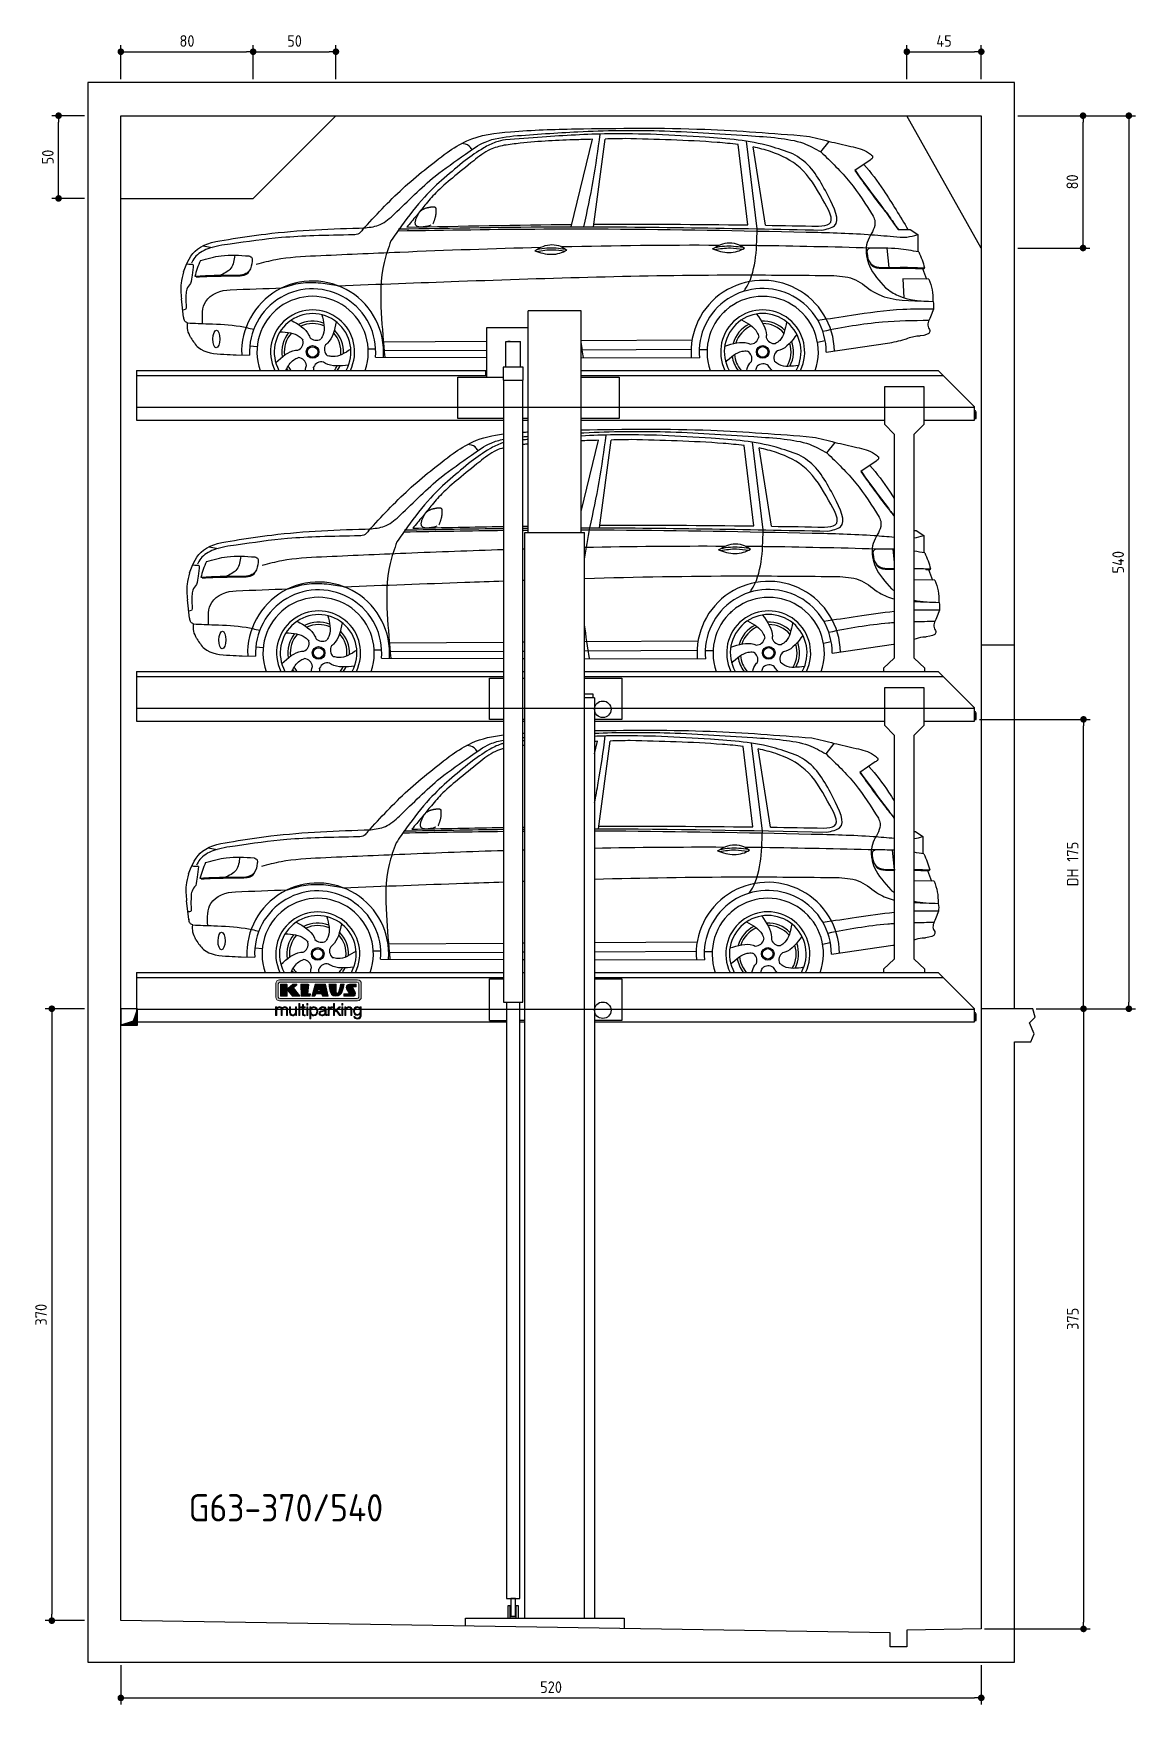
# Model space of a CAD drawing. Header units: millimetres. Extents: x -328 to 6332, y -257 to 9848.
import ezdxf

# ---------------------------------------------------------------- set-up
doc = ezdxf.new("R2010")
doc.units = ezdxf.units.MM
doc.linetypes.add('GEN3', pattern=[6.25, 5, -1.25])
for name, color, linetype in [('3', 6, 'GEN3'), ('4', 3, 'Continuous'), ('5', 3, 'Continuous'), ('breakthrough', 1, 'Continuous'), ('car', 10, 'Continuous'), ('Logo', 7, 'Continuous')]:
    doc.layers.add(name, color=color, linetype=linetype)
doc.styles.get("Standard").update_dxf_attribs({"font": 'ISOCP.SHX'})
doc.dimstyles.new('GEN-ISO$0', dxfattribs={"dimscale": 20, "dimtxt": 3.5, "dimasz": 2, "dimexe": 2, "dimexo": 1, "dimgap": 1.5, "dimtad": 1, "dimdec": 1, "dimlfac": 0.1, "dimdsep": 46, "dimtxsty": 'STANDARD', "dimblk": 'PUNKT', "dimcen": 2, "dimclrd": 256, "dimclre": 256, "dimclrt": 2, "dimadec": 0, "dimazin": 0, "dimtp": 0.1, "dimtm": 0.1, "dimtfac": 0.71, "dimtdec": 1, "dimtmove": 2, "dimatfit": 3, "dimldrblk": 'PUNKT', "dimfxl": 1, "dimtolj": 1, "dimarcsym": 0})

msp = doc.modelspace()

# ---------------------------------------------------------------- texts
msp.add_text('G63-370/540', height=165).set_placement((609.797, 849.932))

# ---------------------------------------------------------------- blocks, each defined once
blk = doc.blocks.new('PUNKT')
at = {"layer": '4', "color": 0, "linetype": 'ByBlock'}
blk.add_line((-0.5, 0), (-1, 0), dxfattribs=at)
at = {"layer": '4', "color": 0, "linetype": 'ByBlock', "const_width": 0.5}
blk.add_lwpolyline([(-0.25, 0, 1), (0.25, 0, 1)], format="xyb", close=True, dxfattribs=at)
blk = doc.blocks.new('*D15')
at = {"layer": '5', "lineweight": -2}
for p, q in [((-20, 3950), (-257, 3950)), ((-217, 3910), (-217, 290)), ((-20, 250), (-257, 250))]:
    blk.add_line(p, q, dxfattribs=at)
at = {"layer": 'DEFPOINTS', "color": 0}
for p in [(0, 3950), (-217, 250), (0, 250)]:
    blk.add_point(p, dxfattribs=at)
at = {"layer": '5', "lineweight": -2, "xscale": 40, "yscale": 40, "zscale": 40}
for p, rotation in [((-217, 3950), 90), ((-217, 250), 270)]:
    blk.add_blockref('PUNKT', p, dxfattribs=dict(at, rotation=rotation))
at = {"layer": '5', "color": 2, "insert": (-282, 2100), "char_height": 70, "attachment_point": 5, "rotation": 90}
blk.add_mtext('\\A1;370', dxfattribs=at)
blk = doc.blocks.new('*D16')
at = {"layer": '5', "lineweight": -2}
for p, q in [((200, -20), (200, -257)), ((5400, -20), (5400, -257)), ((240, -217), (5360, -217))]:
    blk.add_line(p, q, dxfattribs=at)
at = {"layer": 'DEFPOINTS', "color": 0}
for p in [(200, 0), (5400, 0), (5400, -217)]:
    blk.add_point(p, dxfattribs=at)
at = {"layer": '5', "lineweight": -2, "xscale": 40, "yscale": 40, "zscale": 40, "rotation": 180}
blk.add_blockref('PUNKT', (200, -217), dxfattribs=at)
at = {"layer": '5', "lineweight": -2, "xscale": 40, "yscale": 40, "zscale": 40}
blk.add_blockref('PUNKT', (5400, -217), dxfattribs=at)
at = {"layer": '5', "color": 2, "insert": (2800, -152), "char_height": 70, "attachment_point": 5}
blk.add_mtext('\\A1;520', dxfattribs=at)
blk = doc.blocks.new('*D17')
at = {"layer": '5', "lineweight": -2}
for p, q in [((5620, 9350), (6332, 9350)), ((6292, 9310), (6292, 3990)), ((5731, 3950), (6332, 3950))]:
    blk.add_line(p, q, dxfattribs=at)
at = {"layer": 'DEFPOINTS', "color": 0}
for p in [(5600, 9350), (5711, 3950), (6292, 3950)]:
    blk.add_point(p, dxfattribs=at)
at = {"layer": '5', "lineweight": -2, "xscale": 40, "yscale": 40, "zscale": 40}
for p, rotation in [((6292, 9350), 90), ((6292, 3950), 270)]:
    blk.add_blockref('PUNKT', p, dxfattribs=dict(at, rotation=rotation))
at = {"layer": '5', "color": 2, "insert": (6227, 6650), "char_height": 70, "attachment_point": 5, "rotation": 90}
blk.add_mtext('\\A1;540', dxfattribs=at)
blk = doc.blocks.new('*D18')
at = {"layer": '5', "lineweight": -2}
for p, q in [((5620, 9350), (6055, 9350)), ((6015, 8590), (6015, 9310)), ((5620, 8550), (6055, 8550))]:
    blk.add_line(p, q, dxfattribs=at)
at = {"layer": 'DEFPOINTS', "color": 0}
for p in [(5600, 9350), (6015, 9350), (5600, 8550)]:
    blk.add_point(p, dxfattribs=at)
at = {"layer": '5', "lineweight": -2, "xscale": 40, "yscale": 40, "zscale": 40}
for p, rotation in [((6015, 9350), 90), ((6015, 8550), 270)]:
    blk.add_blockref('PUNKT', p, dxfattribs=dict(at, rotation=rotation))
at = {"layer": '5', "color": 2, "insert": (5950, 8950), "char_height": 70, "attachment_point": 5, "rotation": 90}
blk.add_mtext('\\A1;80', dxfattribs=at)
blk = doc.blocks.new('*D19')
at = {"layer": '5', "lineweight": -2}
for p, q in [((4950, 9570), (4950, 9777)), ((4990, 9737), (5360, 9737)), ((5400, 9570), (5400, 9777))]:
    blk.add_line(p, q, dxfattribs=at)
at = {"layer": 'DEFPOINTS', "color": 0}
for p in [(5400, 9737), (4950, 9550), (5400, 9550)]:
    blk.add_point(p, dxfattribs=at)
at = {"layer": '5', "lineweight": -2, "xscale": 40, "yscale": 40, "zscale": 40, "rotation": 180}
blk.add_blockref('PUNKT', (4950, 9737), dxfattribs=at)
at = {"layer": '5', "lineweight": -2, "xscale": 40, "yscale": 40, "zscale": 40}
blk.add_blockref('PUNKT', (5400, 9737), dxfattribs=at)
at = {"layer": '5', "color": 2, "insert": (5175, 9802), "char_height": 70, "attachment_point": 5}
blk.add_mtext('\\A1;45', dxfattribs=at)
blk = doc.blocks.new('*D20')
at = {"layer": '5', "lineweight": -2}
for p, q in [((1000, 9570), (1000, 9777)), ((1040, 9737), (1460, 9737)), ((1500, 9570), (1500, 9777))]:
    blk.add_line(p, q, dxfattribs=at)
at = {"layer": 'DEFPOINTS', "color": 0}
for p in [(1500, 9737), (1000, 9550), (1500, 9550)]:
    blk.add_point(p, dxfattribs=at)
at = {"layer": '5', "lineweight": -2, "xscale": 40, "yscale": 40, "zscale": 40, "rotation": 180}
blk.add_blockref('PUNKT', (1000, 9737), dxfattribs=at)
at = {"layer": '5', "lineweight": -2, "xscale": 40, "yscale": 40, "zscale": 40}
blk.add_blockref('PUNKT', (1500, 9737), dxfattribs=at)
at = {"layer": '5', "color": 2, "insert": (1250, 9802), "char_height": 70, "attachment_point": 5}
blk.add_mtext('\\A1;50', dxfattribs=at)
blk = doc.blocks.new('*D21')
at = {"layer": '5', "lineweight": -2}
for p, q in [((200, 9570), (200, 9777)), ((240, 9737), (960, 9737)), ((1000, 9570), (1000, 9777))]:
    blk.add_line(p, q, dxfattribs=at)
at = {"layer": 'DEFPOINTS', "color": 0}
for p in [(1000, 9737), (200, 9550), (1000, 9550)]:
    blk.add_point(p, dxfattribs=at)
at = {"layer": '5', "lineweight": -2, "xscale": 40, "yscale": 40, "zscale": 40, "rotation": 180}
blk.add_blockref('PUNKT', (200, 9737), dxfattribs=at)
at = {"layer": '5', "lineweight": -2, "xscale": 40, "yscale": 40, "zscale": 40}
blk.add_blockref('PUNKT', (1000, 9737), dxfattribs=at)
at = {"layer": '5', "color": 2, "insert": (600, 9802), "char_height": 70, "attachment_point": 5}
blk.add_mtext('\\A1;80', dxfattribs=at)
blk = doc.blocks.new('*D22')
at = {"layer": '5', "lineweight": -2}
for p, q in [((-20, 9350), (-216, 9350)), ((-176, 8890), (-176, 9310)), ((-20, 8850), (-216, 8850))]:
    blk.add_line(p, q, dxfattribs=at)
at = {"layer": 'DEFPOINTS', "color": 0}
for p in [(-176, 9350), (0, 9350), (0, 8850)]:
    blk.add_point(p, dxfattribs=at)
at = {"layer": '5', "lineweight": -2, "xscale": 40, "yscale": 40, "zscale": 40}
for p, rotation in [((-176, 9350), 90), ((-176, 8850), 270)]:
    blk.add_blockref('PUNKT', p, dxfattribs=dict(at, rotation=rotation))
at = {"layer": '5', "color": 2, "insert": (-241, 9100), "char_height": 70, "attachment_point": 5, "rotation": 90}
blk.add_mtext('\\A1;50', dxfattribs=at)
blk = doc.blocks.new('*D13')
at = {"layer": '5', "lineweight": -2}
for p, q in [((5390, 5700), (6058, 5700)), ((6018, 3990), (6018, 5660)), ((5731, 3950), (6058, 3950))]:
    blk.add_line(p, q, dxfattribs=at)
at = {"layer": 'DEFPOINTS', "color": 0}
for p in [(5370, 5700), (6018, 5700), (5711, 3950)]:
    blk.add_point(p, dxfattribs=at)
at = {"layer": '5', "lineweight": -2, "xscale": 40, "yscale": 40, "zscale": 40}
for p, rotation in [((6018, 5700), 90), ((6018, 3950), 270)]:
    blk.add_blockref('PUNKT', p, dxfattribs=dict(at, rotation=rotation))
at = {"layer": '5', "color": 2, "insert": (5952, 4825), "char_height": 70, "attachment_point": 5, "rotation": 90}
blk.add_mtext('DH 175', dxfattribs=at)
blk = doc.blocks.new('*D14')
at = {"layer": '5', "lineweight": -2}
for p, q in [((5731, 3950), (6058, 3950)), ((6018, 3910), (6018, 240)), ((5420, 200), (6058, 200))]:
    blk.add_line(p, q, dxfattribs=at)
at = {"layer": 'DEFPOINTS', "color": 0}
for p in [(5711, 3950), (5400, 200), (6018, 200)]:
    blk.add_point(p, dxfattribs=at)
at = {"layer": '5', "lineweight": -2, "xscale": 40, "yscale": 40, "zscale": 40}
for p, rotation in [((6018, 3950), 90), ((6018, 200), 270)]:
    blk.add_blockref('PUNKT', p, dxfattribs=dict(at, rotation=rotation))
at = {"layer": '5', "color": 2, "insert": (5953, 2075), "char_height": 70, "attachment_point": 5, "rotation": 90}
blk.add_mtext('\\A1;375', dxfattribs=at)
blk = doc.blocks.new('KLAUS')
at = {"layer": 'Logo'}
h = blk.add_hatch(color=8, dxfattribs=at)
h.dxf.hatch_style = 2
edge = h.paths.add_edge_path()
edge.add_spline(control_points=[(3.6, 29.1), (2.9, 29.1), (2.3, 28.5), (2.3, 27.8), (2.3, 27.8), (2.3, 16.1), (2.3, 16.1), (2.3, 15.4), (2.9, 14.8), (3.6, 14.8), (3.6, 14.8), (71.2, 14.8), (71.2, 14.8), (71.9, 14.8), (72.5, 15.4), (72.5, 16.1), (72.5, 16.1), (72.5, 27.8), (72.5, 27.8), (72.5, 28.5), (71.9, 29.1), (71.2, 29.1), (71.2, 29.1), (3.6, 29.1), (3.6, 29.1), (3.6, 29.1), (3.6, 29.1), (3.6, 29.1)], knot_values=[0, 0, 0, 0, 1, 1, 1, 2, 2, 2, 3, 3, 3, 4, 4, 4, 5, 5, 5, 6, 6, 6, 7, 7, 7, 8, 8, 8, 9, 9, 9, 9], degree=3, periodic=0)
edge = h.paths.add_edge_path()
edge.add_spline(control_points=[(3.4, 31.2), (3.4, 31.2), (71.5, 31.2), (71.5, 31.2), (73.3, 31.2), (74.7, 29.8), (74.7, 28), (74.7, 28), (74.7, 16.2), (74.7, 16.2), (74.7, 14.4), (73.3, 12.9), (71.5, 12.9), (71.5, 12.9), (3.4, 12.9), (3.4, 12.9), (1.6, 12.9), (0.1, 14.4), (0.1, 16.2), (0.1, 16.2), (0.1, 28), (0.1, 28), (0.1, 29.8), (1.6, 31.2), (3.4, 31.2), (3.4, 31.2), (3.4, 31.2), (3.4, 31.2)], knot_values=[0, 0, 0, 0, 1, 1, 1, 2, 2, 2, 3, 3, 3, 4, 4, 4, 5, 5, 5, 6, 6, 6, 7, 7, 7, 8, 8, 8, 9, 9, 9, 9], degree=3, periodic=0)
h = blk.add_hatch(color=8, dxfattribs=at)
h.dxf.hatch_style = 2
edge = h.paths.add_edge_path()
edge.add_spline(control_points=[(4.5, 27.3), (4.5, 27.3), (9.7, 27.3), (9.7, 27.3), (9.8, 27.3), (10, 27.2), (10, 27.1), (10, 27.1), (10, 23.7), (10, 23.7), (10, 23.7), (9.9, 23.6), (10, 23.6), (10.1, 23.5), (10.2, 23.6), (10.2, 23.6), (10.2, 23.6), (10.5, 23.7), (10.5, 23.7), (10.5, 23.7), (14.9, 27.3), (14.9, 27.3), (14.9, 27.3), (18.4, 27.3), (18.4, 27.3), (18.4, 27.3), (18.5, 27.3), (18.6, 27.2), (18.6, 27), (18.5, 26.9), (18.5, 26.9), (18.5, 26.9), (15.5, 24.1), (15.5, 24.1), (15.5, 24.1), (21.1, 17.1), (21.1, 17.1), (21.1, 17.1), (21.1, 16.9), (21.1, 16.9), (21.1, 16.8), (21, 16.8), (21, 16.8), (21, 16.8), (14.7, 16.8), (14.7, 16.8), (14.7, 16.8), (10.3, 22.2), (10.3, 22.2), (10.3, 22.2), (10.2, 22.2), (10.1, 22.2), (10, 22.2), (10, 22.1), (10, 22.1), (10, 22.1), (10, 17.1), (10, 17.1), (10, 16.9), (9.8, 16.8), (9.7, 16.8), (9.7, 16.8), (4.5, 16.8), (4.5, 16.8), (4.4, 16.8), (4.2, 16.9), (4.2, 17.1), (4.2, 17.1), (4.2, 27.1), (4.2, 27.1), (4.2, 27.2), (4.4, 27.3), (4.5, 27.3), (4.5, 27.3), (4.5, 27.3), (4.5, 27.3)], knot_values=[0, 0, 0, 0, 1, 1, 1, 2, 2, 2, 3, 3, 3, 4, 4, 4, 5, 5, 5, 6, 6, 6, 7, 7, 7, 8, 8, 8, 9, 9, 9, 10, 10, 10, 11, 11, 11, 12, 12, 12, 13, 13, 13, 14, 14, 14, 15, 15, 15, 16, 16, 16, 17, 17, 17, 18, 18, 18, 19, 19, 19, 20, 20, 20, 21, 21, 21, 22, 22, 22, 23, 23, 23, 24, 24, 24, 25, 25, 25, 25], degree=3, periodic=0)
h = blk.add_hatch(color=8, dxfattribs=at)
h.dxf.hatch_style = 2
h.paths.add_polyline_path([(22.4, 17.1), (22, 27.1), (22.2, 27.3), (28.5, 27.3), (28.9, 27), (28, 19.1), (30.3, 19.1), (30.4, 18.9), (30.1, 17), (29.5, 16.8), (22.6, 16.8)])
h = blk.add_hatch(color=8, dxfattribs=at)
h.paths.add_polyline_path([(36.5, 21), (38.9, 21), (37.9, 23.6)])
h.paths.add_polyline_path([(34.5, 27.3), (43.6, 27.3), (45.8, 16.9), (45.6, 16.8), (40.8, 16.8), (39.9, 18.9), (35.4, 18.9), (34.3, 16.8), (31.8, 16.8), (31.7, 17)])
h = blk.add_hatch(color=8, dxfattribs=at)
h.dxf.hatch_style = 2
edge = h.paths.add_edge_path()
edge.add_spline(control_points=[(52.7, 27.3), (52.7, 27.3), (52.9, 20.1), (52.9, 20.1), (53, 19.9), (53.2, 19.8), (53.4, 19.7), (53.9, 19.6), (54.4, 19.6), (54.6, 20), (55.2, 21.3), (56.3, 25.4), (56.6, 27.3), (56.6, 27.3), (59.8, 27.3), (59.8, 27.3), (58.8, 23.9), (58.6, 16.8), (52.6, 16.8), (48.7, 16.7), (48, 19.4), (47.3, 22.2), (46.9, 23.7), (46.5, 27.3), (46.5, 27.3), (46.5, 27.3), (52.7, 27.3), (52.7, 27.3), (52.7, 27.3), (52.7, 27.3), (52.7, 27.3)], knot_values=[0, 0, 0, 0, 1, 1, 1, 2, 2, 2, 3, 3, 3, 4, 4, 4, 5, 5, 5, 6, 6, 6, 7, 7, 7, 8, 8, 8, 9, 9, 9, 10, 10, 10, 10], degree=3, periodic=0)
h = blk.add_hatch(color=8, dxfattribs=at)
h.dxf.hatch_style = 2
edge = h.paths.add_edge_path()
edge.add_spline(control_points=[(64.5, 27.3), (64.5, 27.3), (70.3, 27.3), (70.3, 27.3), (70.3, 26.5), (70.3, 26), (70.3, 25.1), (70.3, 25.1), (67.3, 25.1), (67.3, 25.1), (67.2, 25), (67.2, 25.1), (67.2, 24.9), (67.2, 24.9), (69.7, 20.4), (69.7, 19.6), (69.7, 16.4), (67.2, 16.8), (65.9, 16.8), (65.9, 16.8), (59.6, 16.8), (59.6, 16.8), (59.6, 17.8), (59.6, 18.2), (59.6, 19.1), (59.6, 19.1), (63.8, 19.1), (63.8, 19.1), (63.8, 19.2), (63.8, 19.1), (63.8, 19.3), (63.8, 20.3), (61.6, 23.1), (61.6, 24.6), (61.6, 26.3), (62.8, 27.3), (64.5, 27.3), (64.5, 27.3), (64.5, 27.3), (64.5, 27.3)], knot_values=[0, 0, 0, 0, 1, 1, 1, 2, 2, 2, 3, 3, 3, 4, 4, 4, 5, 5, 5, 6, 6, 6, 7, 7, 7, 8, 8, 8, 9, 9, 9, 10, 10, 10, 11, 11, 11, 12, 12, 12, 13, 13, 13, 13], degree=3, periodic=0)
h = blk.add_hatch(color=30, dxfattribs=at)
h.dxf.hatch_style = 2
edge = h.paths.add_edge_path()
edge.add_spline(control_points=[(0, 0), (0, 0), (0.9, 0), (0.9, 0), (0.9, 0), (0.9, 4.2), (0.9, 4.2), (0.9, 5.8), (1.6, 7), (3.2, 7), (4.3, 7), (4.8, 6.1), (4.8, 5.1), (4.8, 5.1), (4.8, 0), (4.8, 0), (4.8, 0), (5.7, 0), (5.7, 0), (5.7, 0), (5.7, 4.3), (5.7, 4.3), (5.7, 5.7), (6.1, 7), (7.7, 7), (9, 7), (9.5, 6.3), (9.5, 5.1), (9.5, 5.1), (9.5, 0), (9.5, 0), (9.5, 0), (10.4, 0), (10.4, 0), (10.4, 0), (10.4, 5.1), (10.4, 5.1), (10.4, 6.9), (9.6, 7.8), (7.9, 7.8), (6.9, 7.8), (6, 7.3), (5.5, 6.3), (5.3, 7.3), (4.4, 7.8), (3.4, 7.8), (2.2, 7.8), (1.4, 7.2), (0.9, 6.3), (0.9, 6.3), (0.9, 6.3), (0.9, 6.3), (0.9, 6.3), (0.9, 7.6), (0.9, 7.6), (0.9, 7.6), (0, 7.6), (0, 7.6), (0, 7.6), (0, 0), (0, 0), (0, 0), (0, 0), (0, 0)], knot_values=[0, 0, 0, 0, 1, 1, 1, 2, 2, 2, 3, 3, 3, 4, 4, 4, 5, 5, 5, 6, 6, 6, 7, 7, 7, 8, 8, 8, 9, 9, 9, 10, 10, 10, 11, 11, 11, 12, 12, 12, 13, 13, 13, 14, 14, 14, 15, 15, 15, 16, 16, 16, 17, 17, 17, 18, 18, 18, 19, 19, 19, 20, 20, 20, 21, 21, 21, 21], degree=3, periodic=0)
h = blk.add_hatch(color=30, dxfattribs=at)
h.dxf.hatch_style = 2
edge = h.paths.add_edge_path()
edge.add_spline(control_points=[(18.3, 7.6), (18.3, 7.6), (17.4, 7.6), (17.4, 7.6), (17.4, 7.6), (17.4, 3.6), (17.4, 3.6), (17.4, 2), (16.7, 0.6), (15.1, 0.6), (13.7, 0.6), (13.1, 1.3), (13.1, 2.6), (13.1, 2.6), (13.1, 7.6), (13.1, 7.6), (13.1, 7.6), (12.2, 7.6), (12.2, 7.6), (12.2, 7.6), (12.2, 2.6), (12.2, 2.6), (12.2, 0.9), (12.9, -0.2), (14.8, -0.2), (16, -0.2), (17, 0.4), (17.4, 1.4), (17.4, 1.4), (17.5, 1.4), (17.5, 1.4), (17.5, 1.4), (17.5, 0), (17.5, 0), (17.5, 0), (18.3, 0), (18.3, 0), (18.3, 0), (18.3, 7.6), (18.3, 7.6), (18.3, 7.6), (18.3, 7.6), (18.3, 7.6)], knot_values=[0, 0, 0, 0, 1, 1, 1, 2, 2, 2, 3, 3, 3, 4, 4, 4, 5, 5, 5, 6, 6, 6, 7, 7, 7, 8, 8, 8, 9, 9, 9, 10, 10, 10, 11, 11, 11, 12, 12, 12, 13, 13, 13, 14, 14, 14, 14], degree=3, periodic=0)
h = blk.add_hatch(color=30, dxfattribs=at)
h.dxf.hatch_style = 2
h.paths.add_polyline_path([(20.1, 0), (21, 0), (21, 10.5), (20.1, 10.5)])
h = blk.add_hatch(color=30, dxfattribs=at)
h.dxf.hatch_style = 2
edge = h.paths.add_edge_path()
edge.add_spline(control_points=[(24.2, 9.8), (24.2, 9.8), (23.3, 9.8), (23.3, 9.8), (23.3, 9.8), (23.3, 7.6), (23.3, 7.6), (23.3, 7.6), (22, 7.6), (22, 7.6), (22, 7.6), (22, 6.8), (22, 6.8), (22, 6.8), (23.3, 6.8), (23.3, 6.8), (23.3, 6.8), (23.3, 1.6), (23.3, 1.6), (23.3, 0.3), (23.7, -0.1), (24.9, -0.1), (25.2, -0.1), (25.5, -0.1), (25.8, -0.1), (25.8, -0.1), (25.8, 0.7), (25.8, 0.7), (25.5, 0.7), (25.2, 0.7), (25, 0.7), (24.3, 0.7), (24.2, 1.1), (24.2, 1.7), (24.2, 1.7), (24.2, 6.8), (24.2, 6.8), (24.2, 6.8), (25.8, 6.8), (25.8, 6.8), (25.8, 6.8), (25.8, 7.6), (25.8, 7.6), (25.8, 7.6), (24.2, 7.6), (24.2, 7.6), (24.2, 7.6), (24.2, 9.8), (24.2, 9.8), (24.2, 9.8), (24.2, 9.8), (24.2, 9.8)], knot_values=[0, 0, 0, 0, 1, 1, 1, 2, 2, 2, 3, 3, 3, 4, 4, 4, 5, 5, 5, 6, 6, 6, 7, 7, 7, 8, 8, 8, 9, 9, 9, 10, 10, 10, 11, 11, 11, 12, 12, 12, 13, 13, 13, 14, 14, 14, 15, 15, 15, 16, 16, 16, 17, 17, 17, 17], degree=3, periodic=0)
h = blk.add_hatch(color=30, dxfattribs=at)
h.paths.add_polyline_path([(27.1, 0), (28, 0), (28, 7.6), (27.1, 7.6)])
h.paths.add_polyline_path([(27.1, 9), (28, 9), (28, 10.5), (27.1, 10.5)])
h = blk.add_hatch(color=30, dxfattribs=at)
edge = h.paths.add_edge_path()
edge.add_spline(control_points=[(35.8, 3.8), (35.8, 2.2), (35.1, 0.6), (33.4, 0.6), (31.4, 0.6), (30.7, 2.2), (30.7, 3.8), (30.7, 5.5), (31.3, 7), (33.4, 7), (35.1, 7), (35.8, 5.3), (35.8, 3.8), (35.8, 3.8), (35.8, 3.8), (35.8, 3.8)], knot_values=[0, 0, 0, 0, 1, 1, 1, 2, 2, 2, 3, 3, 3, 4, 4, 4, 5, 5, 5, 5], degree=3, periodic=0)
edge = h.paths.add_edge_path()
edge.add_spline(control_points=[(29.8, -2.8), (29.8, -2.8), (30.7, -2.8), (30.7, -2.8), (30.7, -2.8), (30.7, 1.4), (30.7, 1.4), (30.7, 1.4), (30.7, 1.4), (30.7, 1.4), (31.1, 0.4), (32.2, -0.2), (33.4, -0.2), (35.7, -0.2), (36.8, 1.6), (36.8, 3.8), (36.8, 5.9), (35.7, 7.8), (33.4, 7.8), (32.2, 7.8), (31.1, 7.1), (30.7, 6.1), (30.7, 6.1), (30.6, 6.1), (30.6, 6.1), (30.6, 6.1), (30.6, 7.6), (30.6, 7.6), (30.6, 7.6), (29.8, 7.6), (29.8, 7.6), (29.8, 7.6), (29.8, -2.8), (29.8, -2.8), (29.8, -2.8), (29.8, -2.8), (29.8, -2.8)], knot_values=[0, 0, 0, 0, 1, 1, 1, 2, 2, 2, 3, 3, 3, 4, 4, 4, 5, 5, 5, 6, 6, 6, 7, 7, 7, 8, 8, 8, 9, 9, 9, 10, 10, 10, 11, 11, 11, 12, 12, 12, 12], degree=3, periodic=0)
h = blk.add_hatch(color=30, dxfattribs=at)
edge = h.paths.add_edge_path()
edge.add_spline(control_points=[(43, 2.9), (43, 1.4), (41.8, 0.6), (40.4, 0.6), (39.5, 0.6), (38.7, 1.1), (38.7, 2), (38.7, 3.5), (40.7, 3.5), (42.2, 3.8), (42.5, 3.8), (42.9, 3.9), (43, 4.1), (43, 4.1), (43, 4.1), (43, 4.1), (43, 4.1), (43, 2.9), (43, 2.9), (43, 2.9), (43, 2.9), (43, 2.9)], knot_values=[0, 0, 0, 0, 1, 1, 1, 2, 2, 2, 3, 3, 3, 4, 4, 4, 5, 5, 5, 6, 6, 6, 7, 7, 7, 7], degree=3, periodic=0)
edge = h.paths.add_edge_path()
edge.add_spline(control_points=[(39, 5.2), (39.1, 6.5), (39.9, 7), (41.1, 7), (42.1, 7), (43, 6.7), (43, 5.4), (43, 4.6), (42.6, 4.5), (41.8, 4.4), (39.9, 4.2), (37.8, 4.1), (37.8, 2), (37.8, 0.5), (38.9, -0.2), (40.3, -0.2), (41.8, -0.2), (42.4, 0.3), (43.1, 1.3), (43.1, 1.3), (43.1, 1.3), (43.1, 1.3), (43.1, 0.5), (43.2, 0), (44.2, 0), (44.4, 0), (44.6, 0), (44.8, 0.1), (44.8, 0.1), (44.8, 0.8), (44.8, 0.8), (44.7, 0.8), (44.6, 0.8), (44.5, 0.8), (44.1, 0.8), (44, 1), (44, 1.3), (44, 1.3), (44, 5.3), (44, 5.3), (44, 7.4), (42.5, 7.8), (41.2, 7.8), (39.4, 7.8), (38.2, 7), (38.1, 5.2), (38.1, 5.2), (39, 5.2), (39, 5.2), (39, 5.2), (39, 5.2), (39, 5.2)], knot_values=[0, 0, 0, 0, 1, 1, 1, 2, 2, 2, 3, 3, 3, 4, 4, 4, 5, 5, 5, 6, 6, 6, 7, 7, 7, 8, 8, 8, 9, 9, 9, 10, 10, 10, 11, 11, 11, 12, 12, 12, 13, 13, 13, 14, 14, 14, 15, 15, 15, 16, 16, 16, 17, 17, 17, 17], degree=3, periodic=0)
h = blk.add_hatch(color=30, dxfattribs=at)
h.dxf.hatch_style = 2
edge = h.paths.add_edge_path()
edge.add_spline(control_points=[(45.8, 0), (45.8, 0), (46.7, 0), (46.7, 0), (46.7, 0), (46.7, 4), (46.7, 4), (46.7, 5.6), (47.9, 6.8), (49.5, 6.7), (49.5, 6.7), (49.5, 7.7), (49.5, 7.7), (48.2, 7.7), (47.1, 7), (46.7, 5.8), (46.7, 5.8), (46.6, 5.8), (46.6, 5.8), (46.6, 5.8), (46.6, 7.6), (46.6, 7.6), (46.6, 7.6), (45.8, 7.6), (45.8, 7.6), (45.8, 7.6), (45.8, 0), (45.8, 0), (45.8, 0), (45.8, 0), (45.8, 0)], knot_values=[0, 0, 0, 0, 1, 1, 1, 2, 2, 2, 3, 3, 3, 4, 4, 4, 5, 5, 5, 6, 6, 6, 7, 7, 7, 8, 8, 8, 9, 9, 9, 10, 10, 10, 10], degree=3, periodic=0)
h = blk.add_hatch(color=30, dxfattribs=at)
h.dxf.hatch_style = 2
h.paths.add_polyline_path([(50.4, 0), (51.3, 0), (51.3, 2.9), (52.8, 4.1), (55.8, 0), (57, 0), (53.5, 4.8), (56.7, 7.6), (55.5, 7.6), (51.3, 3.9), (51.3, 10.5), (50.4, 10.5)])
h = blk.add_hatch(color=30, dxfattribs=at)
h.paths.add_polyline_path([(57.7, 0), (58.7, 0), (58.7, 7.6), (57.7, 7.6)])
h.paths.add_polyline_path([(57.7, 9), (58.7, 9), (58.7, 10.5), (57.7, 10.5)])
h = blk.add_hatch(color=30, dxfattribs=at)
h.dxf.hatch_style = 2
edge = h.paths.add_edge_path()
edge.add_spline(control_points=[(60.4, 0), (60.4, 0), (61.3, 0), (61.3, 0), (61.3, 0), (61.3, 4.4), (61.3, 4.4), (61.4, 5.9), (62.2, 7), (63.7, 7), (65.2, 7), (65.6, 6), (65.6, 4.7), (65.6, 4.7), (65.6, 0), (65.6, 0), (65.6, 0), (66.5, 0), (66.5, 0), (66.5, 0), (66.5, 4.9), (66.5, 4.9), (66.5, 6.7), (65.9, 7.8), (63.8, 7.8), (62.7, 7.8), (61.7, 7.2), (61.4, 6.3), (61.4, 6.3), (61.3, 6.3), (61.3, 6.3), (61.3, 6.3), (61.3, 7.6), (61.3, 7.6), (61.3, 7.6), (60.4, 7.6), (60.4, 7.6), (60.4, 7.6), (60.4, 0), (60.4, 0), (60.4, 0), (60.4, 0), (60.4, 0)], knot_values=[0, 0, 0, 0, 1, 1, 1, 2, 2, 2, 3, 3, 3, 4, 4, 4, 5, 5, 5, 6, 6, 6, 7, 7, 7, 8, 8, 8, 9, 9, 9, 10, 10, 10, 11, 11, 11, 12, 12, 12, 13, 13, 13, 14, 14, 14, 14], degree=3, periodic=0)
h = blk.add_hatch(color=30, dxfattribs=at)
edge = h.paths.add_edge_path()
edge.add_spline(control_points=[(71.3, 0.9), (69.6, 0.9), (68.8, 2.3), (68.8, 3.9), (68.8, 5.4), (69.6, 7), (71.3, 7), (73.1, 7), (73.7, 5.3), (73.7, 3.9), (73.7, 2.3), (72.9, 0.9), (71.3, 0.9), (71.3, 0.9), (71.3, 0.9), (71.3, 0.9)], knot_values=[0, 0, 0, 0, 1, 1, 1, 2, 2, 2, 3, 3, 3, 4, 4, 4, 5, 5, 5, 5], degree=3, periodic=0)
edge = h.paths.add_edge_path()
edge.add_spline(control_points=[(74.7, 7.6), (74.7, 7.6), (73.7, 7.6), (73.7, 7.6), (73.7, 7.6), (73.7, 6.3), (73.7, 6.3), (73.7, 6.3), (73.7, 6.3), (73.7, 6.3), (73.4, 7.1), (72.4, 7.8), (71.3, 7.8), (69.1, 7.8), (67.9, 6), (67.9, 4), (67.9, 1.8), (68.9, 0.1), (71.3, 0.1), (72.4, 0.1), (73.3, 0.7), (73.7, 1.6), (73.7, 1.6), (73.7, 1.6), (73.7, 1.6), (73.7, 1.6), (73.7, 0.6), (73.7, 0.6), (73.7, -1.2), (73, -2.2), (71.3, -2.2), (70.3, -2.2), (69.3, -1.8), (69.1, -0.7), (69.1, -0.7), (68.2, -0.7), (68.2, -0.7), (68.3, -2.3), (69.8, -3), (71.3, -3), (73.8, -3), (74.7, -1.6), (74.7, 0.6), (74.7, 0.6), (74.7, 7.6), (74.7, 7.6), (74.7, 7.6), (74.7, 7.6), (74.7, 7.6)], knot_values=[0, 0, 0, 0, 1, 1, 1, 2, 2, 2, 3, 3, 3, 4, 4, 4, 5, 5, 5, 6, 6, 6, 7, 7, 7, 8, 8, 8, 9, 9, 9, 10, 10, 10, 11, 11, 11, 12, 12, 12, 13, 13, 13, 14, 14, 14, 15, 15, 15, 16, 16, 16, 16], degree=3, periodic=0)
at = {"layer": 'Logo', "lineweight": 0}
for points in [[(22.4, 17.1), (22, 27.1), (22.2, 27.3), (28.5, 27.3), (28.9, 27), (28, 19.1), (30.3, 19.1), (30.4, 18.9), (30.1, 17), (29.5, 16.8), (22.6, 16.8), (22.4, 17.1), (22.4, 17.1)], [(34.5, 27.3), (43.6, 27.3), (45.8, 16.9), (45.6, 16.8), (40.8, 16.8), (39.9, 18.9), (35.4, 18.9), (34.3, 16.8), (31.8, 16.8), (31.7, 17), (34.5, 27.3), (34.5, 27.3)], [(36.5, 21), (38.9, 21), (37.9, 23.6), (36.5, 21), (36.5, 21)], [(20.1, 0), (21, 0), (21, 10.5), (20.1, 10.5), (20.1, 0), (20.1, 0)], [(27.1, 9), (28, 9), (28, 10.5), (27.1, 10.5), (27.1, 9), (27.1, 9)], [(27.1, 0), (28, 0), (28, 7.6), (27.1, 7.6), (27.1, 0), (27.1, 0)], [(50.4, 0), (51.3, 0), (51.3, 2.9), (52.8, 4.1), (55.8, 0), (57, 0), (53.5, 4.8), (56.7, 7.6), (55.5, 7.6), (51.3, 3.9), (51.3, 10.5), (50.4, 10.5), (50.4, 0), (50.4, 0)], [(57.7, 9), (58.7, 9), (58.7, 10.5), (57.7, 10.5), (57.7, 9), (57.7, 9)], [(57.7, 0), (58.7, 0), (58.7, 7.6), (57.7, 7.6), (57.7, 0), (57.7, 0)]]:
    blk.add_lwpolyline(points, dxfattribs=at)
for points, knots in [([(3.4, 31.2), (3.4, 31.2), (71.5, 31.2), (71.5, 31.2), (73.3, 31.2), (74.7, 29.8), (74.7, 28), (74.7, 28), (74.7, 16.2), (74.7, 16.2), (74.7, 14.4), (73.3, 12.9), (71.5, 12.9), (71.5, 12.9), (3.4, 12.9), (3.4, 12.9), (1.6, 12.9), (0.1, 14.4), (0.1, 16.2), (0.1, 16.2), (0.1, 28), (0.1, 28), (0.1, 29.8), (1.6, 31.2), (3.4, 31.2), (3.4, 31.2), (3.4, 31.2), (3.4, 31.2)], [0, 0, 0, 0, 1, 1, 1, 2, 2, 2, 3, 3, 3, 4, 4, 4, 5, 5, 5, 6, 6, 6, 7, 7, 7, 8, 8, 8, 9, 9, 9, 9]), ([(3.6, 29.1), (2.9, 29.1), (2.3, 28.5), (2.3, 27.8), (2.3, 27.8), (2.3, 16.1), (2.3, 16.1), (2.3, 15.4), (2.9, 14.8), (3.6, 14.8), (3.6, 14.8), (71.2, 14.8), (71.2, 14.8), (71.9, 14.8), (72.5, 15.4), (72.5, 16.1), (72.5, 16.1), (72.5, 27.8), (72.5, 27.8), (72.5, 28.5), (71.9, 29.1), (71.2, 29.1), (71.2, 29.1), (3.6, 29.1), (3.6, 29.1), (3.6, 29.1), (3.6, 29.1), (3.6, 29.1)], [0, 0, 0, 0, 1, 1, 1, 2, 2, 2, 3, 3, 3, 4, 4, 4, 5, 5, 5, 6, 6, 6, 7, 7, 7, 8, 8, 8, 9, 9, 9, 9]), ([(4.5, 27.3), (4.5, 27.3), (9.7, 27.3), (9.7, 27.3), (9.8, 27.3), (10, 27.2), (10, 27.1), (10, 27.1), (10, 23.7), (10, 23.7), (10, 23.7), (9.9, 23.6), (10, 23.6), (10.1, 23.5), (10.2, 23.6), (10.2, 23.6), (10.2, 23.6), (10.5, 23.7), (10.5, 23.7), (10.5, 23.7), (14.9, 27.3), (14.9, 27.3), (14.9, 27.3), (18.4, 27.3), (18.4, 27.3), (18.4, 27.3), (18.5, 27.3), (18.6, 27.2), (18.6, 27), (18.5, 26.9), (18.5, 26.9), (18.5, 26.9), (15.5, 24.1), (15.5, 24.1), (15.5, 24.1), (21.1, 17.1), (21.1, 17.1), (21.1, 17.1), (21.1, 16.9), (21.1, 16.9), (21.1, 16.8), (21, 16.8), (21, 16.8), (21, 16.8), (14.7, 16.8), (14.7, 16.8), (14.7, 16.8), (10.3, 22.2), (10.3, 22.2), (10.3, 22.2), (10.2, 22.2), (10.1, 22.2), (10, 22.2), (10, 22.1), (10, 22.1), (10, 22.1), (10, 17.1), (10, 17.1), (10, 16.9), (9.8, 16.8), (9.7, 16.8), (9.7, 16.8), (4.5, 16.8), (4.5, 16.8), (4.4, 16.8), (4.2, 16.9), (4.2, 17.1), (4.2, 17.1), (4.2, 27.1), (4.2, 27.1), (4.2, 27.2), (4.4, 27.3), (4.5, 27.3), (4.5, 27.3), (4.5, 27.3), (4.5, 27.3)], [0, 0, 0, 0, 1, 1, 1, 2, 2, 2, 3, 3, 3, 4, 4, 4, 5, 5, 5, 6, 6, 6, 7, 7, 7, 8, 8, 8, 9, 9, 9, 10, 10, 10, 11, 11, 11, 12, 12, 12, 13, 13, 13, 14, 14, 14, 15, 15, 15, 16, 16, 16, 17, 17, 17, 18, 18, 18, 19, 19, 19, 20, 20, 20, 21, 21, 21, 22, 22, 22, 23, 23, 23, 24, 24, 24, 25, 25, 25, 25]), ([(52.7, 27.3), (52.7, 27.3), (52.9, 20.1), (52.9, 20.1), (53, 19.9), (53.2, 19.8), (53.4, 19.7), (53.9, 19.6), (54.4, 19.6), (54.6, 20), (55.2, 21.3), (56.3, 25.4), (56.6, 27.3), (56.6, 27.3), (59.8, 27.3), (59.8, 27.3), (58.8, 23.9), (58.6, 16.8), (52.6, 16.8), (48.7, 16.7), (48, 19.4), (47.3, 22.2), (46.9, 23.7), (46.5, 27.3), (46.5, 27.3), (46.5, 27.3), (52.7, 27.3), (52.7, 27.3), (52.7, 27.3), (52.7, 27.3), (52.7, 27.3)], [0, 0, 0, 0, 1, 1, 1, 2, 2, 2, 3, 3, 3, 4, 4, 4, 5, 5, 5, 6, 6, 6, 7, 7, 7, 8, 8, 8, 9, 9, 9, 10, 10, 10, 10]), ([(64.5, 27.3), (64.5, 27.3), (70.3, 27.3), (70.3, 27.3), (70.3, 26.5), (70.3, 26), (70.3, 25.1), (70.3, 25.1), (67.3, 25.1), (67.3, 25.1), (67.2, 25), (67.2, 25.1), (67.2, 24.9), (67.2, 24.9), (69.7, 20.4), (69.7, 19.6), (69.7, 16.4), (67.2, 16.8), (65.9, 16.8), (65.9, 16.8), (59.6, 16.8), (59.6, 16.8), (59.6, 17.8), (59.6, 18.2), (59.6, 19.1), (59.6, 19.1), (63.8, 19.1), (63.8, 19.1), (63.8, 19.2), (63.8, 19.1), (63.8, 19.3), (63.8, 20.3), (61.6, 23.1), (61.6, 24.6), (61.6, 26.3), (62.8, 27.3), (64.5, 27.3), (64.5, 27.3), (64.5, 27.3), (64.5, 27.3)], [0, 0, 0, 0, 1, 1, 1, 2, 2, 2, 3, 3, 3, 4, 4, 4, 5, 5, 5, 6, 6, 6, 7, 7, 7, 8, 8, 8, 9, 9, 9, 10, 10, 10, 11, 11, 11, 12, 12, 12, 13, 13, 13, 13]), ([(0, 0), (0, 0), (0.9, 0), (0.9, 0), (0.9, 0), (0.9, 4.2), (0.9, 4.2), (0.9, 5.8), (1.6, 7), (3.2, 7), (4.3, 7), (4.8, 6.1), (4.8, 5.1), (4.8, 5.1), (4.8, 0), (4.8, 0), (4.8, 0), (5.7, 0), (5.7, 0), (5.7, 0), (5.7, 4.3), (5.7, 4.3), (5.7, 5.7), (6.1, 7), (7.7, 7), (9, 7), (9.5, 6.3), (9.5, 5.1), (9.5, 5.1), (9.5, 0), (9.5, 0), (9.5, 0), (10.4, 0), (10.4, 0), (10.4, 0), (10.4, 5.1), (10.4, 5.1), (10.4, 6.9), (9.6, 7.8), (7.9, 7.8), (6.9, 7.8), (6, 7.3), (5.5, 6.3), (5.3, 7.3), (4.4, 7.8), (3.4, 7.8), (2.2, 7.8), (1.4, 7.2), (0.9, 6.3), (0.9, 6.3), (0.9, 6.3), (0.9, 6.3), (0.9, 6.3), (0.9, 7.6), (0.9, 7.6), (0.9, 7.6), (0, 7.6), (0, 7.6), (0, 7.6), (0, 0), (0, 0), (0, 0), (0, 0), (0, 0)], [0, 0, 0, 0, 1, 1, 1, 2, 2, 2, 3, 3, 3, 4, 4, 4, 5, 5, 5, 6, 6, 6, 7, 7, 7, 8, 8, 8, 9, 9, 9, 10, 10, 10, 11, 11, 11, 12, 12, 12, 13, 13, 13, 14, 14, 14, 15, 15, 15, 16, 16, 16, 17, 17, 17, 18, 18, 18, 19, 19, 19, 20, 20, 20, 21, 21, 21, 21]), ([(18.3, 7.6), (18.3, 7.6), (17.4, 7.6), (17.4, 7.6), (17.4, 7.6), (17.4, 3.6), (17.4, 3.6), (17.4, 2), (16.7, 0.6), (15.1, 0.6), (13.7, 0.6), (13.1, 1.3), (13.1, 2.6), (13.1, 2.6), (13.1, 7.6), (13.1, 7.6), (13.1, 7.6), (12.2, 7.6), (12.2, 7.6), (12.2, 7.6), (12.2, 2.6), (12.2, 2.6), (12.2, 0.9), (12.9, -0.2), (14.8, -0.2), (16, -0.2), (17, 0.4), (17.4, 1.4), (17.4, 1.4), (17.5, 1.4), (17.5, 1.4), (17.5, 1.4), (17.5, 0), (17.5, 0), (17.5, 0), (18.3, 0), (18.3, 0), (18.3, 0), (18.3, 7.6), (18.3, 7.6), (18.3, 7.6), (18.3, 7.6), (18.3, 7.6)], [0, 0, 0, 0, 1, 1, 1, 2, 2, 2, 3, 3, 3, 4, 4, 4, 5, 5, 5, 6, 6, 6, 7, 7, 7, 8, 8, 8, 9, 9, 9, 10, 10, 10, 11, 11, 11, 12, 12, 12, 13, 13, 13, 14, 14, 14, 14]), ([(24.2, 9.8), (24.2, 9.8), (23.3, 9.8), (23.3, 9.8), (23.3, 9.8), (23.3, 7.6), (23.3, 7.6), (23.3, 7.6), (22, 7.6), (22, 7.6), (22, 7.6), (22, 6.8), (22, 6.8), (22, 6.8), (23.3, 6.8), (23.3, 6.8), (23.3, 6.8), (23.3, 1.6), (23.3, 1.6), (23.3, 0.3), (23.7, -0.1), (24.9, -0.1), (25.2, -0.1), (25.5, -0.1), (25.8, -0.1), (25.8, -0.1), (25.8, 0.7), (25.8, 0.7), (25.5, 0.7), (25.2, 0.7), (25, 0.7), (24.3, 0.7), (24.2, 1.1), (24.2, 1.7), (24.2, 1.7), (24.2, 6.8), (24.2, 6.8), (24.2, 6.8), (25.8, 6.8), (25.8, 6.8), (25.8, 6.8), (25.8, 7.6), (25.8, 7.6), (25.8, 7.6), (24.2, 7.6), (24.2, 7.6), (24.2, 7.6), (24.2, 9.8), (24.2, 9.8), (24.2, 9.8), (24.2, 9.8), (24.2, 9.8)], [0, 0, 0, 0, 1, 1, 1, 2, 2, 2, 3, 3, 3, 4, 4, 4, 5, 5, 5, 6, 6, 6, 7, 7, 7, 8, 8, 8, 9, 9, 9, 10, 10, 10, 11, 11, 11, 12, 12, 12, 13, 13, 13, 14, 14, 14, 15, 15, 15, 16, 16, 16, 17, 17, 17, 17]), ([(29.8, -2.8), (29.8, -2.8), (30.7, -2.8), (30.7, -2.8), (30.7, -2.8), (30.7, 1.4), (30.7, 1.4), (30.7, 1.4), (30.7, 1.4), (30.7, 1.4), (31.1, 0.4), (32.2, -0.2), (33.4, -0.2), (35.7, -0.2), (36.8, 1.6), (36.8, 3.8), (36.8, 5.9), (35.7, 7.8), (33.4, 7.8), (32.2, 7.8), (31.1, 7.1), (30.7, 6.1), (30.7, 6.1), (30.6, 6.1), (30.6, 6.1), (30.6, 6.1), (30.6, 7.6), (30.6, 7.6), (30.6, 7.6), (29.8, 7.6), (29.8, 7.6), (29.8, 7.6), (29.8, -2.8), (29.8, -2.8), (29.8, -2.8), (29.8, -2.8), (29.8, -2.8)], [0, 0, 0, 0, 1, 1, 1, 2, 2, 2, 3, 3, 3, 4, 4, 4, 5, 5, 5, 6, 6, 6, 7, 7, 7, 8, 8, 8, 9, 9, 9, 10, 10, 10, 11, 11, 11, 12, 12, 12, 12]), ([(35.8, 3.8), (35.8, 2.2), (35.1, 0.6), (33.4, 0.6), (31.4, 0.6), (30.7, 2.2), (30.7, 3.8), (30.7, 5.5), (31.3, 7), (33.4, 7), (35.1, 7), (35.8, 5.3), (35.8, 3.8), (35.8, 3.8), (35.8, 3.8), (35.8, 3.8)], [0, 0, 0, 0, 1, 1, 1, 2, 2, 2, 3, 3, 3, 4, 4, 4, 5, 5, 5, 5]), ([(39, 5.2), (39.1, 6.5), (39.9, 7), (41.1, 7), (42.1, 7), (43, 6.7), (43, 5.4), (43, 4.6), (42.6, 4.5), (41.8, 4.4), (39.9, 4.2), (37.8, 4.1), (37.8, 2), (37.8, 0.5), (38.9, -0.2), (40.3, -0.2), (41.8, -0.2), (42.4, 0.3), (43.1, 1.3), (43.1, 1.3), (43.1, 1.3), (43.1, 1.3), (43.1, 0.5), (43.2, 0), (44.2, 0), (44.4, 0), (44.6, 0), (44.8, 0.1), (44.8, 0.1), (44.8, 0.8), (44.8, 0.8), (44.7, 0.8), (44.6, 0.8), (44.5, 0.8), (44.1, 0.8), (44, 1), (44, 1.3), (44, 1.3), (44, 5.3), (44, 5.3), (44, 7.4), (42.5, 7.8), (41.2, 7.8), (39.4, 7.8), (38.2, 7), (38.1, 5.2), (38.1, 5.2), (39, 5.2), (39, 5.2), (39, 5.2), (39, 5.2), (39, 5.2)], [0, 0, 0, 0, 1, 1, 1, 2, 2, 2, 3, 3, 3, 4, 4, 4, 5, 5, 5, 6, 6, 6, 7, 7, 7, 8, 8, 8, 9, 9, 9, 10, 10, 10, 11, 11, 11, 12, 12, 12, 13, 13, 13, 14, 14, 14, 15, 15, 15, 16, 16, 16, 17, 17, 17, 17]), ([(43, 2.9), (43, 1.4), (41.8, 0.6), (40.4, 0.6), (39.5, 0.6), (38.7, 1.1), (38.7, 2), (38.7, 3.5), (40.7, 3.5), (42.2, 3.8), (42.5, 3.8), (42.9, 3.9), (43, 4.1), (43, 4.1), (43, 4.1), (43, 4.1), (43, 4.1), (43, 2.9), (43, 2.9), (43, 2.9), (43, 2.9), (43, 2.9)], [0, 0, 0, 0, 1, 1, 1, 2, 2, 2, 3, 3, 3, 4, 4, 4, 5, 5, 5, 6, 6, 6, 7, 7, 7, 7]), ([(45.8, 0), (45.8, 0), (46.7, 0), (46.7, 0), (46.7, 0), (46.7, 4), (46.7, 4), (46.7, 5.6), (47.9, 6.8), (49.5, 6.7), (49.5, 6.7), (49.5, 7.7), (49.5, 7.7), (48.2, 7.7), (47.1, 7), (46.7, 5.8), (46.7, 5.8), (46.6, 5.8), (46.6, 5.8), (46.6, 5.8), (46.6, 7.6), (46.6, 7.6), (46.6, 7.6), (45.8, 7.6), (45.8, 7.6), (45.8, 7.6), (45.8, 0), (45.8, 0), (45.8, 0), (45.8, 0), (45.8, 0)], [0, 0, 0, 0, 1, 1, 1, 2, 2, 2, 3, 3, 3, 4, 4, 4, 5, 5, 5, 6, 6, 6, 7, 7, 7, 8, 8, 8, 9, 9, 9, 10, 10, 10, 10]), ([(60.4, 0), (60.4, 0), (61.3, 0), (61.3, 0), (61.3, 0), (61.3, 4.4), (61.3, 4.4), (61.4, 5.9), (62.2, 7), (63.7, 7), (65.2, 7), (65.6, 6), (65.6, 4.7), (65.6, 4.7), (65.6, 0), (65.6, 0), (65.6, 0), (66.5, 0), (66.5, 0), (66.5, 0), (66.5, 4.9), (66.5, 4.9), (66.5, 6.7), (65.9, 7.8), (63.8, 7.8), (62.7, 7.8), (61.7, 7.2), (61.4, 6.3), (61.4, 6.3), (61.3, 6.3), (61.3, 6.3), (61.3, 6.3), (61.3, 7.6), (61.3, 7.6), (61.3, 7.6), (60.4, 7.6), (60.4, 7.6), (60.4, 7.6), (60.4, 0), (60.4, 0), (60.4, 0), (60.4, 0), (60.4, 0)], [0, 0, 0, 0, 1, 1, 1, 2, 2, 2, 3, 3, 3, 4, 4, 4, 5, 5, 5, 6, 6, 6, 7, 7, 7, 8, 8, 8, 9, 9, 9, 10, 10, 10, 11, 11, 11, 12, 12, 12, 13, 13, 13, 14, 14, 14, 14]), ([(74.7, 7.6), (74.7, 7.6), (73.7, 7.6), (73.7, 7.6), (73.7, 7.6), (73.7, 6.3), (73.7, 6.3), (73.7, 6.3), (73.7, 6.3), (73.7, 6.3), (73.4, 7.1), (72.4, 7.8), (71.3, 7.8), (69.1, 7.8), (67.9, 6), (67.9, 4), (67.9, 1.8), (68.9, 0.1), (71.3, 0.1), (72.4, 0.1), (73.3, 0.7), (73.7, 1.6), (73.7, 1.6), (73.7, 1.6), (73.7, 1.6), (73.7, 1.6), (73.7, 0.6), (73.7, 0.6), (73.7, -1.2), (73, -2.2), (71.3, -2.2), (70.3, -2.2), (69.3, -1.8), (69.1, -0.7), (69.1, -0.7), (68.2, -0.7), (68.2, -0.7), (68.3, -2.3), (69.8, -3), (71.3, -3), (73.8, -3), (74.7, -1.6), (74.7, 0.6), (74.7, 0.6), (74.7, 7.6), (74.7, 7.6), (74.7, 7.6), (74.7, 7.6), (74.7, 7.6)], [0, 0, 0, 0, 1, 1, 1, 2, 2, 2, 3, 3, 3, 4, 4, 4, 5, 5, 5, 6, 6, 6, 7, 7, 7, 8, 8, 8, 9, 9, 9, 10, 10, 10, 11, 11, 11, 12, 12, 12, 13, 13, 13, 14, 14, 14, 15, 15, 15, 16, 16, 16, 16]), ([(71.3, 0.9), (69.6, 0.9), (68.8, 2.3), (68.8, 3.9), (68.8, 5.4), (69.6, 7), (71.3, 7), (73.1, 7), (73.7, 5.3), (73.7, 3.9), (73.7, 2.3), (72.9, 0.9), (71.3, 0.9), (71.3, 0.9), (71.3, 0.9), (71.3, 0.9)], [0, 0, 0, 0, 1, 1, 1, 2, 2, 2, 3, 3, 3, 4, 4, 4, 5, 5, 5, 5])]:
    blk.add_open_spline(points, degree=3, knots=knots, dxfattribs=at)

# ---------------------------------------------------------------- dimensions: what is measured, and where the dimension line sits
at = {"layer": '5'}
for base, p1, p2, picture, middle in [((1000, 9736.653), (200, 9550), (1000, 9550), '*D21', (600, 9801.653)), ((1500, 9736.653), (1000, 9550), (1500, 9550), '*D20', (1250, 9801.653)), ((5400, 9736.653), (4950, 9550), (5400, 9550), '*D19', (5175, 9801.653)), ((5400, -217.402), (200, 0), (5400, 0), '*D16', (2800, -152.395))]:
    dim = msp.add_linear_dim(base=base, p1=p1, p2=p2, dimstyle='GEN-ISO$0', override={"dimlfac": 0.1}, dxfattribs=at)
    dim.commit()
    dim.dimension.update_dxf_attribs({"geometry": picture, "text_midpoint": middle})
for base, p1, p2, override, picture, middle in [((-175.682, 9350), (0, 8850), (0, 9350), {"dimlfac": 0.1}, '*D22', (-240.682, 9100)), ((6292.315, 3950), (5600, 9350), (5711.245, 3950), {"dimlfac": 0.1}, '*D17', (6227.315, 6650)), ((6015.182, 9350), (5600, 8550), (5600, 9350), {"dimlfac": 0.1}, '*D18', (5950.182, 8950)), ((-217.099, 250), (0, 3950), (0, 250), {"dimlfac": 0.1}, '*D15', (-282.099, 2100)), ((6017.773, 200), (5711.245, 3950), (5400, 200), {"dimdec": 2, "dimtdec": 0}, '*D14', (5952.773, 2075))]:
    dim = msp.add_linear_dim(base=base, p1=p1, p2=p2, angle=90, dimstyle='GEN-ISO$0', override=override, dxfattribs=at)
    dim.commit()
    dim.dimension.update_dxf_attribs({"geometry": picture, "text_midpoint": middle})
dim = msp.add_linear_dim(base=(6017.564, 5700), p1=(5711.245, 3950), p2=(5370, 5700), angle=90, text='DH <>', dimstyle='GEN-ISO$0', override={"dimscale": 20, "dimlfac": 0.1, "dimtolj": 0}, dxfattribs=at)
dim.commit()
dim.dimension.update_dxf_attribs({"geometry": '*D13', "text_midpoint": (5952.077, 4825)})

# ---------------------------------------------------------------- linework, layer by layer
for p, q in [((1000, 8850), (1500, 9350)), ((5400, 8550), (4950, 9350)), ((200, 8850), (1000, 8850)), ((2982, 8170), (2662, 8170)), ((2412, 8070), (2662, 8070)), ((2412, 7770), (2412, 8070)), ((2526, 7985.448), (2616, 7985.448)), ((2526, 7830), (2526, 7985.448)), ((2553.503, 7985.448), (2538.503, 7985.448)), ((2616, 7830), (2616, 7985.448)), ((295, 7810), (2412, 7810)), ((295, 7810), (295, 7510)), ((2406, 7780), (2406, 7810)), ((2631, 7830), (2511, 7830)), ((2511, 7830), (2511, 7751)), ((2631, 7751), (2631, 7830)), ((2982, 7810), (5140, 7810)), ((5360, 7590), (5140, 7810)), ((2237.5, 7520), (2237.5, 7770)), ((2237.5, 7770), (2511, 7770)), ((2511, 7751), (2512, 7750)), ((2512, 7750), (2630, 7750)), ((2513.5, 7750), (2513.5, 3990)), ((2628.5, 3990), (2628.5, 7750)), ((2630, 7750), (2631, 7751)), ((2982, 7770), (3212.5, 7770)), ((3212.5, 7770), (3212.5, 7520)), ((4814.5, 7710), (4814.5, 7485)), ((5054.5, 7710), (4814.5, 7710)), ((5054.5, 7485), (5054.5, 7710)), ((5360, 7510), (5360, 7590)), ((295, 7510), (2513.5, 7510)), ((2513.5, 7520), (2237.5, 7520)), ((2662, 7520), (2628.5, 7520)), ((2628.5, 7510), (2662, 7510)), ((3212.5, 7520), (2982, 7520)), ((2982, 7510), (4814.5, 7510)), ((4874.5, 7425), (4814.5, 7485)), ((5054.5, 7485), (4994.5, 7425)), ((5054.5, 7510), (5360, 7510)), ((5360, 7557.727), (5360, 7550)), ((4874.5, 7425), (4874.5, 6603.134)), ((4994.5, 6611.273), (4994.5, 7425)), ((2641, 265), (2641, 6830)), ((2641, 6830), (3003.019, 6830)), ((3003, 265), (3003, 6830)), ((4874.5, 6603.134), (4874.5, 6070)), ((4994.5, 6070), (4994.5, 6611.273)), ((4874.5, 6070), (4809.5, 6010)), ((5059.5, 6010), (4994.5, 6070)), ((5400, 6150), (5600, 6150)), ((295, 5990), (2513.5, 5990)), ((295, 5990), (295, 5690)), ((2628.5, 5990), (2641, 5990)), ((3003, 5990), (5140, 5990)), ((4809.5, 6010), (4809.5, 5990)), ((5059.5, 5990), (5059.5, 6010)), ((5360, 5770), (5140, 5990)), ((4814.5, 5890), (4814.5, 5665)), ((5054.5, 5890), (4814.5, 5890)), ((5054.5, 5665), (5054.5, 5890)), ((3063, 5830), (3053, 5830)), ((3063, 5830), (3063, 265)), ((5360, 5690), (5360, 5770)), ((295, 5690), (2513.5, 5690)), ((2628.5, 5690), (2641, 5690)), ((3063, 5690), (4814.5, 5690)), ((4874.5, 5605), (4814.5, 5665)), ((5054.5, 5665), (4994.5, 5605)), ((5054.5, 5690), (5360, 5690)), ((5360, 5737.727), (5360, 5730)), ((4874.5, 5605), (4874.5, 4250)), ((4994.5, 4250), (4994.5, 5605)), ((4874.5, 4250), (4809.5, 4190)), ((5059.5, 4190), (4994.5, 4250)), ((295, 4170), (2513.5, 4170)), ((295, 4170), (295, 3870)), ((2628.5, 4170), (2641, 4170)), ((3063, 4170), (5140, 4170)), ((4809.5, 4190), (4809.5, 4170)), ((5059.5, 4170), (5059.5, 4190)), ((5360, 3950), (5140, 4170)), ((2427.5, 4130), (2513.5, 4130)), ((2427.5, 3880), (2427.5, 4130)), ((200, 3950), (200, 3950)), ((2513.5, 3990), (2628.5, 3990)), ((2531, 3990), (2531, 385)), ((2611, 385), (2611, 3990)), ((5360, 3870), (5360, 3950)), ((5400, 3950), (5400, 3950)), ((295, 3870), (2531, 3870)), ((2427.5, 3880), (2531, 3880)), ((2641, 3880), (2611, 3880)), ((2611, 3870), (2641, 3870)), ((3063, 3870), (5360, 3870)), ((5360, 3917.727), (5360, 3910)), ((2531, 385), (2611, 385)), ((2282, 265), (3242, 265)), ((2282, 217.293), (2282, 265)), ((2556, 275), (2586, 275)), ((3242, 265), (3242, 202.212))]:
    msp.add_line(p, q)
for points in [[(5600, 3950), (5600, 6150), (5600, 9550), (0, 9550), (0, 0), (5600, 0), (5600, 3750), (5698.53, 3750), (5718.661, 3797.939), (5691.114, 3865.733), (5726.078, 3899.63), (5711.245, 3950), (5400, 3950), (5400, 200), (4950, 192.931), (4950, 91.608), (4850, 91.608), (4850, 176.952), (200, 250), (200, 9350), (5400, 9350), (5400, 3950)], [(2662, 6830), (2662, 8170)], [(2982, 6830), (2982, 8170)], [(2616, 7830), (2526, 7830)], [(295, 7780), (2135.5, 7780), (2406, 7780)], [(2982, 7780), (5170, 7780)], [(295, 5960), (2136, 5960), (2513.5, 5960)], [(2513.5, 5700), (2427.5, 5700), (2427.5, 5950), (2513.5, 5950)], [(2628.5, 5950), (2641, 5950)], [(3003, 5959.522), (5170, 5960)], [(3003, 5950), (3227.5, 5950)], [(3227.5, 5950), (3227.5, 5700), (3063, 5700)], [(2641, 5700), (2628.5, 5700)], [(295, 4140), (2136, 4140), (2513.5, 4140)], [(3063, 4139.535), (5170, 4140)], [(3063, 4130), (3227.5, 4130)], [(3227.5, 4130), (3227.5, 3880), (3063, 3880)], [(2586, 385), (2556, 385), (2556, 275)], [(2586, 275), (2586, 385)], [(2586, 275), (2556, 275)]]:
    msp.add_lwpolyline(points)
for points in [[(5360, 7557.727, -0.182675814), (5362, 7552.435), (5362, 7520), (5370, 7520), (5370, 7552.435, 0.305614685), (5360, 7567.268)], [(5360, 5737.727, -0.182675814), (5362, 5732.435), (5362, 5700), (5370, 5700), (5370, 5732.435, 0.305614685), (5360, 5747.268)], [(5360, 3917.727, -0.182675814), (5362, 3912.435), (5362, 3880), (5370, 3880), (5370, 3912.435, 0.305614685), (5360, 3927.268)]]:
    msp.add_lwpolyline(points, format="xyb")
for points in [[(3003, 5830), (3003, 5855), (3053, 5855), (3053, 5830)], [(2553, 265), (2553, 340), (2538, 340), (2538, 265)], [(2603, 265), (2603, 340), (2588, 340), (2588, 265)]]:
    msp.add_lwpolyline(points, close=True)
for centre in [(3112.854, 5761), (3112.854, 3941)]:
    msp.add_circle(centre, 49.854)
at = {"layer": '3'}
for p, q in [((5360, 7585), (295, 7585)), ((5360, 5765), (295, 5765)), ((5360, 3945), (295, 3945))]:
    msp.add_line(p, q, dxfattribs=at)
at = {"layer": 'breakthrough'}
for p, q in [((300, 3950), (274.521, 3875.479)), ((274.521, 3875.479), (200, 3850))]:
    msp.add_line(p, q, dxfattribs=at)
msp.add_lwpolyline([(200, 3850), (300, 3850), (300, 3950), (200, 3950)], close=True, dxfattribs=at)
for points in [[(300, 3850), (300, 3950), (274.521, 3875.479)], [(200, 3850), (300, 3850), (274.521, 3875.479)]]:
    msp.add_solid(points, dxfattribs=at)
at = {"layer": 'car'}
for p, q in [((2921.824, 8678.336), (3050.345, 9207.216)), ((3055.73, 8678.271), (3127.279, 9208.954)), ((4046.071, 8666.008), (3980.554, 9195.954)), ((3988.862, 8689.31), (3929.856, 9175.933)), ((4096.151, 8687.747), (4021.536, 9160.87)), ((4430.915, 9131.133), (4479.72, 9194.645)), ((4728.728, 9082.081), (4635.723, 9018.776)), ((4898.321, 8661.372), (4956.723, 8661.7)), ((4901.221, 8662.249), (4936.247, 8662.291)), ((4936.247, 8662.291), (4956.338, 8662.356)), ((4956.723, 8661.7), (4971.222, 8662.099)), ((4971.222, 8662.099), (5015.684, 8631.233)), ((5015.684, 8631.233), (5015.652, 8527.087)), ((696.693, 8563.449), (751.308, 8553.377)), ((4829.737, 8549.135), (4842.054, 8432.131)), ((5044.644, 8425.35), (5069.084, 8362.42)), ((5083.845, 8362.292), (4926.048, 8363.659)), ((4926.048, 8363.659), (4931.398, 8248.319)), ((579.796, 8132.177), (566.339, 8243.3)), ((5110.453, 8180.327), (5092.308, 8132.896)), ((1786.745, 7983.329), (2412, 7987.126)), ((2982, 7990.587), (3652.01, 7994.656)), ((4409.951, 7981.221), (4456.755, 7990.141)), ((896.412, 7904.067), (978.114, 7901.928)), ((979.36, 7957.927), (1024.358, 7955.075)), ((1694.933, 7940.545), (1740.12, 7940.188)), ((1739.277, 7889.964), (2412, 7888.714)), ((1788.001, 7929.871), (2412, 7932.481)), ((2982, 7934.865), (3646.074, 7937.643)), ((2982, 7887.655), (3696.47, 7886.328)), ((3695.148, 7936.101), (3742.808, 7935.521)), ((4462.955, 7919.569), (4833.713, 7974.065)), ((2982, 6956.717), (3086.606, 7387.186)), ((3091.991, 6858.241), (3163.54, 7388.924)), ((4025.124, 6869.28), (3966.117, 7355.903)), ((4082.332, 6845.977), (4016.815, 7375.924)), ((4132.412, 6867.717), (4057.797, 7340.839)), ((4467.176, 7311.103), (4515.981, 7374.615)), ((4764.989, 7262.051), (4671.984, 7198.745)), ((4994.5, 6841.711), (5007.483, 6842.069)), ((5007.483, 6842.069), (5051.945, 6811.203)), ((5051.945, 6811.203), (5051.914, 6707.057)), ((732.954, 6743.418), (787.569, 6733.347)), ((4865.998, 6729.105), (4874.5, 6648.342)), ((5080.906, 6605.32), (5105.345, 6542.39)), ((5120.107, 6542.262), (4994.5, 6543.35)), ((616.057, 6312.147), (602.6, 6423.27)), ((5146.714, 6360.297), (5128.57, 6312.866)), ((1823.007, 6163.299), (2513.5, 6167.492)), ((2628.5, 6168.19), (2641, 6168.266)), ((3003, 6170.464), (3688.272, 6174.626)), ((4446.212, 6161.191), (4493.017, 6170.111)), ((932.673, 6084.037), (1014.376, 6081.897)), ((1015.621, 6137.897), (1060.619, 6135.045)), ((1731.194, 6120.514), (1776.381, 6120.158)), ((1775.538, 6069.934), (2513.5, 6068.563)), ((1824.262, 6109.841), (2513.5, 6112.724)), ((2628.5, 6113.205), (2641, 6113.257)), ((2628.5, 6068.349), (2641, 6068.326)), ((3003, 6114.771), (3682.336, 6117.613)), ((3003, 6067.653), (3732.732, 6066.298)), ((3731.409, 6116.071), (3779.069, 6115.491)), ((4499.216, 6099.539), (4869.975, 6154.035)), ((3063, 5491.86), (3081.321, 5567.253)), ((3086.706, 5038.308), (3158.255, 5568.991)), ((4019.838, 5049.347), (3960.832, 5535.969)), ((4077.046, 5026.044), (4011.53, 5555.991)), ((4127.127, 5047.783), (4052.512, 5520.906)), ((4461.891, 5491.17), (4510.696, 5554.682)), ((4759.704, 5442.118), (4666.699, 5378.812)), ((4994.5, 5021.924), (5002.198, 5022.136)), ((5002.198, 5022.136), (5046.66, 4991.27)), ((5046.66, 4991.27), (5046.628, 4887.124)), ((727.669, 4923.485), (782.284, 4913.414)), ((4860.713, 4909.172), (4873.03, 4792.168)), ((5075.62, 4785.387), (5100.06, 4722.456)), ((5114.821, 4722.329), (4994.5, 4723.371)), ((610.772, 4492.214), (597.315, 4603.337)), ((5141.429, 4540.363), (5123.284, 4492.933)), ((1817.721, 4343.366), (2513.5, 4347.591)), ((2628.5, 4348.289), (2641, 4348.365)), ((3063, 4350.928), (3682.986, 4354.692)), ((4440.927, 4341.258), (4487.731, 4350.178)), ((927.388, 4264.104), (1009.09, 4261.964)), ((1010.336, 4317.964), (1055.334, 4315.112)), ((1725.908, 4300.581), (1771.096, 4300.224)), ((1770.253, 4250.001), (2513.5, 4248.62)), ((1818.976, 4289.908), (2513.5, 4292.813)), ((2628.5, 4293.294), (2641, 4293.346)), ((2628.5, 4248.406), (2641, 4248.383)), ((3063, 4295.111), (3677.05, 4297.68)), ((3063, 4247.599), (3727.446, 4246.365)), ((3726.124, 4296.138), (3773.784, 4295.558)), ((4493.931, 4279.606), (4864.689, 4334.102))]:
    msp.add_line(p, q, dxfattribs=at)
for centre, radius in [((1359.097, 7921.465), 38.176), ((1359.097, 7921.465), 31.574), ((4078.966, 7921.975), 38.176), ((4078.966, 7921.975), 31.574), ((1395.358, 6101.435), 38.176), ((1395.358, 6101.435), 31.574), ((4115.228, 6101.945), 38.176), ((4115.228, 6101.945), 31.574), ((1390.073, 4281.502), 38.176), ((1390.073, 4281.502), 31.574), ((4109.942, 4282.012), 38.176), ((4109.942, 4282.012), 31.574)]:
    msp.add_circle(centre, radius, dxfattribs=at)
for centre, radius, start, end in [((1359.074, 7921.445), 429.01, 355.7800089, 182.2892383), ((1359.097, 7921.465), 381.483, 355.263349, 182.9357232), ((4078.913, 7921.391), 433.143, 0.7130341, 184.6114643), ((4078.913, 7921.391), 384.046, 359.7281851, 185.2383883), ((1359.074, 7921.445), 336.401, 340.6532135, 199.3467865), ((4078.913, 7921.391), 336.401, 340.6628768, 199.3371232), ((1359.074, 7921.445), 254.002, 333.9755325, 206.0244675), ((1359.097, 7921.465), 231.908, 331.2723983, 208.7276017), ((1359.097, 7921.465), 186.234, 69.0352569, 117.1730234), ((1359.097, 7921.465), 171.516, 66.362189, 114.5079132), ((4078.937, 7921.966), 254.002, 333.8446141, 206.1553859), ((4078.966, 7921.975), 231.908, 331.1286759, 208.8713241), ((4078.966, 7921.975), 186.234, 116.2626361, 164.3911824), ((4078.966, 7921.975), 186.234, 44.2633098, 92.4010763), ((4078.966, 7921.975), 171.516, 41.5902419, 89.7359661), ((1359.097, 7921.465), 186.234, 141.0345831, 189.1631294), ((1359.097, 7921.465), 171.516, 138.3624553, 186.4976732), ((1249.247, 7980.345), 52.287, 293.4441024, 13.2029139), ((1381.149, 8044.134), 52.287, 221.4441024, 301.2029139), ((1359.097, 7921.465), 171.516, 354.3489824, 42.5021772), ((1359.097, 7921.465), 186.234, 357.0232214, 45.168336), ((4078.966, 7921.975), 171.516, 113.5905083, 161.7257261), ((4003.895, 8021.465), 52.287, 268.6721553, 348.4309668), ((4150.388, 8024.116), 52.287, 196.6721553, 276.4309668), ((4078.966, 7921.975), 186.234, 332.2512743, 20.3963889), ((1269.154, 7835.187), 52.287, 5.4441024, 85.2029139), ((1482.575, 7938.399), 52.287, 149.4441024, 229.2029139), ((4078.966, 7921.975), 186.234, 188.2501853, 216.9603447), ((4078.966, 7921.975), 171.516, 185.5774685, 220.7571121), ((3961.148, 7881.322), 52.287, 340.6721553, 60.4309668), ((4198.178, 7885.612), 52.287, 124.6721553, 204.4309668), ((4078.966, 7921.975), 171.516, 329.5770354, 17.7302301), ((1359.097, 7921.465), 186.234, 213.0221324, 216.7643219), ((1359.097, 7921.465), 171.516, 210.3494156, 220.5326791), ((1413.359, 7809.263), 52.287, 77.4441024, 157.2029139), ((1359.097, 7921.465), 171.516, 319.4673209, 330.4883894), ((1359.097, 7921.465), 186.234, 323.2356781, 333.1555431), ((4081.221, 7797.361), 52.287, 52.6721553, 132.4309668), ((1395.335, 6101.415), 429.01, 355.7800089, 182.2892383), ((1395.358, 6101.435), 381.483, 355.263349, 182.9357232), ((4115.174, 6101.361), 433.143, 0.7130341, 184.6114643), ((4115.174, 6101.361), 384.046, 359.7281851, 185.2383883), ((1395.335, 6101.415), 336.401, 340.6586539, 199.3413461), ((4115.174, 6101.361), 336.401, 340.6683169, 199.3316831), ((1395.335, 6101.415), 254.002, 333.9830979, 206.0169021), ((1395.358, 6101.435), 231.908, 331.2808893, 208.7191107), ((1395.358, 6101.435), 186.234, 69.0352569, 117.1730234), ((1395.358, 6101.435), 171.516, 66.362189, 114.5079132), ((4115.198, 6101.936), 254.002, 333.852188, 206.147812), ((4115.228, 6101.945), 231.908, 331.1371787, 208.8628213), ((4115.228, 6101.945), 186.234, 116.2626361, 164.3911824), ((4115.228, 6101.945), 186.234, 44.2633098, 92.4010763), ((4115.228, 6101.945), 171.516, 41.5902419, 89.7359661), ((1395.358, 6101.435), 186.234, 141.0345831, 189.1631294), ((1395.358, 6101.435), 171.516, 138.3624553, 186.4976732), ((1285.508, 6160.315), 52.287, 293.4441024, 13.2029139), ((1417.41, 6224.103), 52.287, 221.4441024, 301.2029139), ((1395.358, 6101.435), 171.516, 354.3489824, 42.5021772), ((1395.358, 6101.435), 186.234, 357.0232214, 45.168336), ((4115.228, 6101.945), 171.516, 113.5905083, 161.7257261), ((4040.157, 6201.434), 52.287, 268.6721553, 348.4309668), ((4186.649, 6204.086), 52.287, 196.6721553, 276.4309668), ((4115.228, 6101.945), 186.234, 332.2512743, 20.3963889), ((1305.415, 6015.157), 52.287, 5.4441024, 85.2029139), ((1518.837, 6118.369), 52.287, 149.4441024, 229.2029139), ((4115.228, 6101.945), 186.234, 188.2501853, 216.9487413), ((4115.228, 6101.945), 171.516, 185.5774685, 220.743822), ((3997.409, 6061.292), 52.287, 340.6721553, 60.4309668), ((4234.44, 6065.582), 52.287, 124.6721553, 204.4309668), ((4115.228, 6101.945), 171.516, 329.5770354, 17.7302301), ((1395.358, 6101.435), 186.234, 213.0221324, 216.7527482), ((1395.358, 6101.435), 171.516, 210.3494156, 220.5194336), ((1449.62, 5989.233), 52.287, 77.4441024, 157.2029139), ((1395.358, 6101.435), 171.516, 319.4805664, 330.4883894), ((1395.358, 6101.435), 186.234, 323.2472518, 333.1555431), ((4117.483, 5977.331), 52.287, 52.6721553, 132.4309668), ((1390.05, 4281.482), 429.01, 355.7800089, 182.2892383), ((1390.073, 4281.502), 381.483, 355.263349, 182.9357232), ((4109.889, 4281.428), 433.143, 0.7130341, 184.6114643), ((4109.889, 4281.428), 384.046, 359.7281851, 185.2383883), ((1390.05, 4281.482), 336.401, 340.6465712, 199.3534288), ((4109.889, 4281.428), 336.401, 340.6562349, 199.3437651), ((1390.05, 4281.482), 254.002, 333.9662954, 206.0337046), ((1390.073, 4281.502), 231.908, 331.2620307, 208.7379693), ((1390.073, 4281.502), 186.234, 69.0352569, 117.1730234), ((1390.073, 4281.502), 171.516, 66.362189, 114.5079132), ((4109.913, 4282.003), 254.002, 333.8353667, 206.1646333), ((4109.942, 4282.012), 231.908, 331.1182941, 208.8817059), ((4109.942, 4282.012), 186.234, 116.2626361, 164.3911824), ((4109.942, 4282.012), 186.234, 44.2633098, 92.4010763), ((4109.942, 4282.012), 171.516, 41.5902419, 89.7359661), ((1390.073, 4281.502), 186.234, 141.0345831, 189.1631294), ((1390.073, 4281.502), 171.516, 138.3624553, 186.4976732), ((1280.223, 4340.382), 52.287, 293.4441024, 13.2029139), ((1412.125, 4404.17), 52.287, 221.4441024, 301.2029139), ((1390.073, 4281.502), 171.516, 354.3489824, 42.5021772), ((1390.073, 4281.502), 186.234, 357.0232214, 45.168336), ((4109.942, 4282.012), 171.516, 113.5905083, 161.7257261), ((4034.871, 4381.501), 52.287, 268.6721553, 348.4309668), ((4181.364, 4384.153), 52.287, 196.6721553, 276.4309668), ((4109.942, 4282.012), 186.234, 332.2512743, 20.3963889), ((1300.129, 4195.223), 52.287, 5.4441024, 85.2029139), ((1513.551, 4298.436), 52.287, 149.4441024, 229.2029139), ((4109.942, 4282.012), 186.234, 188.2501853, 216.9745135), ((4109.942, 4282.012), 171.516, 185.5774685, 220.7733414), ((3992.124, 4241.359), 52.287, 340.6721553, 60.4309668), ((4229.154, 4245.649), 52.287, 124.6721553, 204.4309668), ((4109.942, 4282.012), 171.516, 329.5770354, 17.7302301), ((1390.073, 4281.502), 186.234, 213.0221324, 216.7784544), ((1390.073, 4281.502), 171.516, 210.3494156, 220.5488539), ((1444.335, 4169.3), 52.287, 77.4441024, 157.2029139), ((1390.073, 4281.502), 171.516, 319.4511461, 330.4883894), ((1390.073, 4281.502), 186.234, 323.2215456, 333.1555431), ((4112.197, 4157.398), 52.287, 52.6721553, 132.4309668)]:
    msp.add_arc(centre, radius, start, end, dxfattribs=at)
for centre in [(777.711, 8000.073), (813.972, 6180.043), (808.687, 4360.11)]:
    msp.add_ellipse(centre, major_axis=(-0.641, -53.813), ratio=0.389020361, dxfattribs=at)
for points, knots in [([(1677.733, 8672.032), (1708.884, 8676.029), (1775.945, 8684.633), (1912.25, 8808.828), (2064.578, 8968.899), (2259.313, 9098.955), (2406.874, 9208.171), (2513.232, 9220.619), (2572.367, 9227.54)], [0, 0, 0, 0, 92.088495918, 198.244430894, 535.205829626, 761.038990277, 900.746615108, 1075.694159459, 1075.694159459, 1075.694159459, 1075.694159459]), ([(2171.378, 9128.112), (2210.243, 9153.697), (2325.151, 9229.342), (2598.124, 9261.788), (2817.357, 9267.365), (2946.932, 9270.66)], [0, 0, 0, 0, 138.416977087, 409.239573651, 800.634472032, 800.634472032, 800.634472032, 800.634472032]), ([(2524.413, 9204.424), (2504.406, 9200.334), (2458.254, 9190.9), (2375.701, 9148.117), (2317.873, 9105.881), (2281.506, 9079.32)], [0, 0, 0, 0, 61.035563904, 140.794882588, 275.952712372, 275.952712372, 275.952712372, 275.952712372]), ([(3050.345, 9207.216), (3019.082, 9206.459), (2873.417, 9202.595), (2694.662, 9195.037), (2548.577, 9175.555), (2515.915, 9171.199)], [197.256535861, 197.256535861, 197.256535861, 197.256535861, 291.063452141, 634.285149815, 733.122134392, 733.122134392, 733.122134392, 733.122134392]), ([(3437.397, 9236.743), (3340.748, 9239.118), (3110.384, 9244.778), (2806.005, 9225.217), (2598.548, 9209.899), (2524.413, 9204.424)], [0, 0, 0, 0, 289.925787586, 691.034975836, 914.07558156, 914.07558156, 914.07558156, 914.07558156]), ([(2572.367, 9227.54), (2702.339, 9237.336), (2995.376, 9259.422), (3468.374, 9265.714), (3870.273, 9237.297), (4114.071, 9221.83), (4171.773, 9215.022)], [0, 0, 0, 0, 391.041130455, 881.651906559, 1416.366113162, 1602.40445222, 1602.40445222, 1602.40445222, 1602.40445222]), ([(2946.932, 9270.66), (3208.134, 9274.309), (3674.565, 9280.825), (4139.476, 9243.64), (4344.037, 9227.279)], [0, 0, 0, 0, 783.131876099, 1398.451598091, 1398.451598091, 1398.451598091, 1398.451598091]), ([(2998.947, 8678.36), (3018.703, 8770.8), (3058.397, 8956.542), (3083.888, 9144.76), (3096.693, 9239.304)], [0, 0, 0, 0, 283.470665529, 569.57950884, 569.57950884, 569.57950884, 569.57950884]), ([(3929.856, 9175.933), (3888.172, 9181.32), (3660.804, 9201.573), (3433.181, 9206.963), (3247.53, 9211.359)], [637.562609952, 637.562609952, 637.562609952, 637.562609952, 763.549901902, 1320.8101244, 1320.8101244, 1320.8101244, 1320.8101244]), ([(4261.124, 9118.643), (4215.867, 9135.333), (4046.393, 9197.83), (3764.961, 9218.529), (3535.373, 9231.295), (3437.397, 9236.743)], [0, 0, 0, 0, 144.386850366, 540.679923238, 835.691206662, 835.691206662, 835.691206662, 835.691206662]), ([(4171.773, 9215.022), (4224.023, 9207.914), (4315.72, 9195.44), (4396.265, 9150.477), (4430.915, 9131.133)], [0, 0, 0, 0, 156.409572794, 274.497027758, 274.497027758, 274.497027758, 274.497027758]), ([(1660.292, 8659.613), (1739.04, 8745.342), (1895.963, 8916.176), (2079.797, 9057.639), (2171.378, 9128.112)], [0, 0, 0, 0, 348.504368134, 694.469057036, 694.469057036, 694.469057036, 694.469057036]), ([(2515.915, 9171.199), (2487.482, 9164.59), (2419.004, 9148.672), (2320.618, 9067.29), (2246.304, 9007.433), (2203.479, 8972.94)], [0, 0, 0, 0, 86.597787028, 208.561468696, 374.433345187, 374.433345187, 374.433345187, 374.433345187]), ([(2322.283, 9145.333), (2316.872, 9153.274), (2302.119, 9174.928), (2275.549, 9179.339), (2258.723, 9182.132)], [0, 0, 0, 0, 27.928882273, 76.157533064, 76.157533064, 76.157533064, 76.157533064]), ([(4440.606, 8845.557), (4401.268, 8914.928), (4327.765, 9044.55), (4157.711, 9127.487), (4056.874, 9153.626), (4021.536, 9160.87)], [0, 0, 0, 0, 233.684398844, 436.644927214, 544.706034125, 544.706034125, 544.706034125, 544.706034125]), ([(4473.939, 8865.622), (4430.424, 8949.24), (4376.837, 9052.212), (4279.432, 9108.133), (4261.124, 9118.643)], [0, 0, 0, 0, 271.55977311, 334.415489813, 334.415489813, 334.415489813, 334.415489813]), ([(4430.915, 9131.133), (4492.154, 9072.117), (4613.327, 8955.343), (4702.867, 8812.88), (4747.155, 8742.415)], [0, 0, 0, 0, 254.089872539, 502.762259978, 502.762259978, 502.762259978, 502.762259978]), ([(4479.72, 9194.645), (4523.484, 9184.736), (4603.658, 9166.584), (4698.059, 9145.151), (4734.586, 9113.734), (4742.403, 9107.012)], [0, 0, 0, 0, 135.791182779, 248.765765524, 279.52055206, 279.52055206, 279.52055206, 279.52055206]), ([(4742.403, 9107.012), (4743.124, 9103.212), (4745.182, 9092.368), (4735.207, 9086.132), (4728.728, 9082.081)], [0, 0, 0, 0, 10.855431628, 30.979100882, 30.979100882, 30.979100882, 30.979100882]), ([(2281.506, 9079.32), (2195.789, 9009.239), (2052.138, 8891.792), (1916.432, 8714.917), (1853.347, 8623.001), (1832.417, 8592.506)], [0, 0, 0, 0, 330.816450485, 554.406322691, 665.421107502, 665.421107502, 665.421107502, 665.421107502]), ([(4635.723, 9018.776), (4686.654, 8947.204), (4750.778, 8857.093), (4819.877, 8770.781), (4834.094, 8753.023)], [0, 0, 0, 0, 263.425265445, 331.664547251, 331.664547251, 331.664547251, 331.664547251]), ([(4637.235, 9019.805), (4668.919, 8975.969), (4726.422, 8896.413), (4785.466, 8817.994), (4811.976, 8782.784)], [0, 0, 0, 0, 162.257250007, 294.477824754, 294.477824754, 294.477824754, 294.477824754]), ([(4689.702, 9055.517), (4733.656, 9007.881), (4829.22, 8874.334), (4910.393, 8740.744), (4956.723, 8661.7)], [395.65394345, 395.65394345, 395.65394345, 395.65394345, 587.122501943, 864.54030195, 864.54030195, 864.54030195, 864.54030195]), ([(2203.479, 8972.94), (2169.107, 8944.07), (2109.26, 8893.803), (2041.495, 8813.088), (1984.385, 8742.76), (1947.227, 8698.934), (1927.627, 8675.818)], [0, 0, 0, 0, 134.354018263, 233.932560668, 315.374508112, 406.28199849, 406.28199849, 406.28199849, 406.28199849]), ([(4416.905, 8682.351), (4442.576, 8684.31), (4528.559, 8690.872), (4476.866, 8781.786), (4440.606, 8845.557)], [0, 0, 0, 0, 66.110822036, 221.440769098, 221.440769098, 221.440769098, 221.440769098]), ([(4434.35, 8658.146), (4465.541, 8664.142), (4566.317, 8683.516), (4511.672, 8791.239), (4473.939, 8865.622)], [0, 0, 0, 0, 83.009930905, 268.207530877, 268.207530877, 268.207530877, 268.207530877]), ([(4747.155, 8742.415), (4751.512, 8731.543), (4769.167, 8687.482), (4725.015, 8625.712), (4703.134, 8563.914), (4704.105, 8532.737), (4704.452, 8521.619)], [0, 0, 0, 0, 34.097952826, 138.175108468, 197.887595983, 230.983361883, 230.983361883, 230.983361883, 230.983361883]), ([(4811.976, 8782.784), (4819.565, 8773.977), (4829.713, 8762.2), (4838.329, 8749.284), (4840.502, 8746.026)], [0, 0, 0, 0, 34.815047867, 46.557672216, 46.557672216, 46.557672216, 46.557672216]), ([(4834.094, 8753.023), (4844.673, 8737.314), (4865.516, 8706.366), (4887.497, 8676.217), (4898.321, 8661.372)], [0, 0, 0, 0, 56.812878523, 111.923735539, 111.923735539, 111.923735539, 111.923735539]), ([(578.187, 8405.608), (598.309, 8461.223), (652.209, 8570.946), (781.072, 8591.278), (850.975, 8602.308)], [67.56155118, 67.56155118, 67.56155118, 67.56155118, 233.573657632, 430.399521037, 430.399521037, 430.399521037, 430.399521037]), ([(850.975, 8602.308), (925.976, 8613.92), (1199.622, 8656.289), (1476.56, 8666.209), (1677.733, 8672.032)], [0, 0, 0, 0, 227.568722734, 830.299119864, 830.299119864, 830.299119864, 830.299119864]), ([(1604.914, 8629.301), (1525.591, 8628.001), (1381.155, 8625.633), (1132.35, 8613.179), (964.397, 8588.813), (860.943, 8573.804)], [0, 0, 0, 0, 238.015569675, 433.396453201, 746.784674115, 746.784674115, 746.784674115, 746.784674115]), ([(1660.292, 8659.613), (1654.043, 8650.852), (1640.612, 8632.017), (1617.353, 8630.248), (1604.914, 8629.301)], [0, 0, 0, 0, 30.757615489, 66.116723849, 66.116723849, 66.116723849, 66.116723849]), ([(1832.417, 8592.506), (1816.758, 8549.522), (1766.059, 8410.357), (1769.952, 8168.38), (1787.039, 7978.552), (1795.022, 7889.861)], [0, 0, 0, 0, 136.633435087, 442.372191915, 710.487642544, 710.487642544, 710.487642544, 710.487642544]), ([(1874.905, 8654.058), (2168.905, 8658.917), (2592.446, 8665.917), (3414.723, 8666.052), (3942.847, 8654.957), (4341.437, 8646.583)], [0, 0, 0, 0, 882.102267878, 1270.770708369, 2466.750946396, 2466.750946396, 2466.750946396, 2466.750946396]), ([(1878.676, 8665.264), (2207.228, 8671.219), (3059.116, 8686.659), (3911.01, 8668.997), (4434.35, 8658.146)], [0, 0, 0, 0, 985.739726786, 2555.887054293, 2555.887054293, 2555.887054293, 2555.887054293]), ([(3966.138, 8288.506), (3968.867, 8292.401), (4038.425, 8396.172), (4042.322, 8533.701), (4046.071, 8666.008)], [175.182029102, 175.182029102, 175.182029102, 175.182029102, 189.890093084, 562.592572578, 562.592572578, 562.592572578, 562.592572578]), ([(4341.437, 8646.583), (4466.626, 8643.681), (4642.804, 8639.597), (4818.272, 8623.875), (4869.057, 8619.325)], [0, 0, 0, 0, 375.490288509, 528.42914825, 528.42914825, 528.42914825, 528.42914825]), ([(4869.057, 8619.325), (4896.026, 8616.595), (4945.73, 8611.564), (4993.729, 8625.06), (5015.684, 8631.233)], [0, 0, 0, 0, 80.45246883, 148.27309131, 148.27309131, 148.27309131, 148.27309131]), ([(4882.374, 8685.053), (4887.327, 8678.202), (4892.504, 8671.042), (4897.722, 8663.765), (4898.682, 8662.418), (4900.055, 8662.327), (4901.221, 8662.249)], [0, 0, 0, 0, 25.300776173, 26.442712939, 27.003962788, 30.176578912, 30.176578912, 30.176578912, 30.176578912]), ([(860.943, 8573.804), (815.547, 8567.667), (738.657, 8557.273), (653.049, 8510.361), (632.852, 8469.691), (627.001, 8457.909)], [0, 0, 0, 0, 137.996259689, 233.728896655, 272.771125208, 272.771125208, 272.771125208, 272.771125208]), ([(681.331, 8474.575), (722.742, 8486.058), (818.52, 8512.617), (917.946, 8506.012), (974.385, 8502.262)], [0, 0, 0, 0, 128.068450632, 296.209187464, 296.209187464, 296.209187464, 296.209187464]), ([(888.059, 8506.583), (884.401, 8477.225), (877.087, 8418.532), (822.826, 8395.002), (795.708, 8383.241)], [0, 0, 0, 0, 82.469488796, 164.871028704, 164.871028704, 164.871028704, 164.871028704]), ([(974.385, 8502.262), (981.647, 8499.119), (995.496, 8493.126), (994.325, 8478.246), (993.768, 8471.169)], [0, 0, 0, 0, 21.276302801, 40.57534917, 40.57534917, 40.57534917, 40.57534917]), ([(1376.567, 8501.436), (1296.241, 8497.445), (1175.089, 8491.426), (1058.057, 8460.621), (1018.619, 8450.24)], [0, 0, 0, 0, 240.258430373, 362.370590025, 362.370590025, 362.370590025, 362.370590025]), ([(2735.396, 8552.963), (2451.906, 8545.516), (1998.833, 8529.3), (1546.084, 8509.027), (1376.567, 8501.436)], [1993.331731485, 1993.331731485, 1993.331731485, 1993.331731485, 2843.912795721, 3352.993083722, 3352.993083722, 3352.993083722, 3352.993083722]), ([(2701.92, 8533.752), (2717.906, 8543.576), (2764.078, 8571.949), (2842.491, 8575.387), (2883.583, 8545.91), (2895.587, 8537.298)], [0, 0, 0, 0, 56.386157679, 162.852709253, 206.792535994, 206.792535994, 206.792535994, 206.792535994]), ([(2701.92, 8533.752), (2717.986, 8527.841), (2766.133, 8510.826), (2836.98, 8508.686), (2881.637, 8530.488), (2895.587, 8537.298)], [5.208577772, 5.208577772, 5.208577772, 5.208577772, 44.198582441, 121.455020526, 156.551659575, 156.551659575, 156.551659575, 156.551659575]), ([(2713.656, 8529.583), (2746.004, 8534.988), (2802.61, 8544.446), (2859.025, 8535.611), (2883.197, 8531.318)], [0, 0, 0, 0, 73.878692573, 129.282646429, 129.282646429, 129.282646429, 129.282646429]), ([(2715.531, 8542.021), (2735.026, 8545.963), (2791.462, 8556.483), (2848.716, 8549.225), (2886.201, 8543.967)], [7.576530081, 7.576530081, 7.576530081, 7.576530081, 52.544531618, 137.659237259, 137.659237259, 137.659237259, 137.659237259]), ([(3775.355, 8544.618), (3791.341, 8554.441), (3837.512, 8582.814), (3915.926, 8586.253), (3957.018, 8556.775), (3969.022, 8548.163)], [0, 0, 0, 0, 56.386157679, 162.852709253, 206.792535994, 206.792535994, 206.792535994, 206.792535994]), ([(3775.355, 8544.618), (3791.421, 8538.707), (3839.568, 8521.691), (3910.415, 8519.551), (3955.072, 8541.353), (3969.022, 8548.163)], [5.208577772, 5.208577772, 5.208577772, 5.208577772, 44.198582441, 121.455020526, 156.551659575, 156.551659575, 156.551659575, 156.551659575]), ([(3787.091, 8540.448), (3819.438, 8545.853), (3876.044, 8555.311), (3932.46, 8546.476), (3956.632, 8542.183)], [0, 0, 0, 0, 73.878692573, 129.282646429, 129.282646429, 129.282646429, 129.282646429]), ([(3788.965, 8552.886), (3808.461, 8556.829), (3864.897, 8567.348), (3922.15, 8560.09), (3959.635, 8554.832)], [7.576530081, 7.576530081, 7.576530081, 7.576530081, 52.544531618, 137.659237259, 137.659237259, 137.659237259, 137.659237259]), ([(4728.552, 8549.966), (4501.965, 8555.609), (4240.32, 8562.125), (3978.63, 8564.881), (3943.565, 8565.185)], [0, 0, 0, 0, 679.940772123, 785.142684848, 785.142684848, 785.142684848, 785.142684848]), ([(4704.452, 8521.619), (4705.122, 8514.386), (4707.633, 8487.285), (4732.618, 8407.358), (4783.923, 8350.887), (4821.58, 8309.439)], [0, 0, 0, 0, 21.786394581, 81.634093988, 246.747403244, 246.747403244, 246.747403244, 246.747403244]), ([(4728.552, 8549.966), (4721.331, 8546.731), (4707.559, 8540.561), (4708.92, 8525.698), (4709.568, 8518.628)], [0, 0, 0, 0, 21.276302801, 40.57534917, 40.57534917, 40.57534917, 40.57534917]), ([(4709.568, 8518.628), (4712.57, 8497.121), (4716.897, 8466.12), (4753.233, 8437.985), (4796.087, 8431.022), (4829.324, 8431.822), (4848.444, 8432.282)], [0, 0, 0, 0, 61.688141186, 88.915795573, 131.377114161, 188.888446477, 188.888446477, 188.888446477, 188.888446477]), ([(5021.936, 8526.028), (4981.105, 8533.303), (4884.158, 8550.574), (4785.6, 8550.189), (4728.552, 8549.966)], [0, 0, 0, 0, 124.19192668, 294.878966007, 294.878966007, 294.878966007, 294.878966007]), ([(5021.936, 8526.028), (5029.032, 8510.157), (5043.083, 8478.734), (5052.469, 8445.618), (5057.114, 8429.229)], [0, 0, 0, 0, 52.081573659, 103.113226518, 103.113226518, 103.113226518, 103.113226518]), ([(578.187, 8405.608), (572.287, 8382.694), (558.557, 8329.371), (562.75, 8274.619), (566.339, 8243.3)], [0, 0, 0, 0, 70.489123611, 164.03838534, 164.03838534, 164.03838534, 164.03838534]), ([(637.53, 8449.24), (628.437, 8449.995), (614.858, 8451.122), (601.237, 8451.4), (596.737, 8451.491)], [0, 0, 0, 0, 27.361498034, 40.863110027, 40.863110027, 40.863110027, 40.863110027]), ([(637.53, 8449.24), (635.944, 8428.286), (633.034, 8389.83), (625.196, 8352.078), (621.629, 8334.897)], [0, 0, 0, 0, 62.962155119, 115.55009481, 115.55009481, 115.55009481, 115.55009481]), ([(681.331, 8474.575), (674.438, 8458.614), (660.79, 8427.014), (651.828, 8393.781), (647.393, 8377.333)], [0, 0, 0, 0, 52.081573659, 103.113226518, 103.113226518, 103.113226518, 103.113226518]), ([(993.768, 8471.169), (991.041, 8449.625), (987.111, 8418.572), (951.137, 8389.974), (908.376, 8382.464), (875.132, 8382.839), (856.007, 8383.055)], [0, 0, 0, 0, 61.688141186, 88.915795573, 131.377114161, 188.888446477, 188.888446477, 188.888446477, 188.888446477]), ([(975.724, 8412.121), (971.804, 8404.629), (964.648, 8390.949), (945.393, 8384.741), (929.167, 8381.075), (914.046, 8380.2), (903.369, 8379.683), (898.405, 8379.442)], [0, 0, 0, 0, 24.29980573, 44.374388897, 57.433547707, 74.613130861, 89.537932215, 89.537932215, 89.537932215, 89.537932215]), ([(1512.524, 8322.072), (1755.949, 8331.288), (2553.87, 8360.927), (3553.075, 8393.08), (4308.884, 8385.472), (4509.844, 8383.448)], [651.356686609, 651.356686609, 651.356686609, 651.356686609, 1382.168851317, 3046.715692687, 3649.598352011, 3649.598352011, 3649.598352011, 3649.598352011]), ([(4728.366, 8459.815), (4732.38, 8452.375), (4739.711, 8438.787), (4759.044, 8432.825), (4775.315, 8429.368), (4790.446, 8428.686), (4801.129, 8428.305), (4806.095, 8428.128)], [0, 0, 0, 0, 24.29980573, 44.374388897, 57.433547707, 74.613130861, 89.537932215, 89.537932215, 89.537932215, 89.537932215]), ([(4806.095, 8428.128), (4830.319, 8428.189), (4879.933, 8428.313), (4942.85, 8429.076), (4992.81, 8427.287), (5017.393, 8426.515), (5028.694, 8426.16)], [0, 0, 0, 0, 72.676027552, 148.847008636, 188.713602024, 222.633887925, 222.633887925, 222.633887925, 222.633887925]), ([(4848.444, 8432.282), (4889.058, 8433.066), (4958.658, 8434.41), (5028.166, 8430.752), (5057.114, 8429.229)], [0, 0, 0, 0, 121.811127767, 208.75100437, 208.75100437, 208.75100437, 208.75100437]), ([(5028.694, 8426.16), (5032.258, 8425.986), (5039.364, 8425.641), (5046.468, 8425.252), (5050.009, 8425.058)], [0, 0, 0, 0, 10.705348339, 21.344026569, 21.344026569, 21.344026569, 21.344026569]), ([(5050.009, 8425.058), (5051.772, 8425.01), (5055.069, 8424.921), (5056.465, 8427.86), (5057.114, 8429.229)], [0, 0, 0, 0, 4.798676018, 8.977894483, 8.977894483, 8.977894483, 8.977894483]), ([(621.629, 8334.897), (612.726, 8324.489), (595.701, 8304.586), (594.366, 8278.512), (593.729, 8266.073)], [0, 0, 0, 0, 39.820875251, 76.149862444, 76.149862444, 76.149862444, 76.149862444]), ([(856.007, 8383.055), (815.387, 8383.319), (745.775, 8383.773), (676.319, 8379.227), (647.393, 8377.333)], [0, 0, 0, 0, 121.811127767, 208.75100437, 208.75100437, 208.75100437, 208.75100437]), ([(675.85, 8374.628), (672.289, 8374.409), (665.187, 8373.973), (658.089, 8373.493), (654.551, 8373.254)], [0, 0, 0, 0, 10.705348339, 21.344026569, 21.344026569, 21.344026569, 21.344026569]), ([(898.405, 8379.442), (874.183, 8379.193), (824.572, 8378.683), (761.65, 8378.641), (711.717, 8376.214), (687.146, 8375.127), (675.85, 8374.628)], [0, 0, 0, 0, 72.676027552, 148.847008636, 188.713602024, 222.633887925, 222.633887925, 222.633887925, 222.633887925]), ([(694.265, 8093.284), (692.048, 8141.896), (687.126, 8249.833), (806.818, 8297.212), (861.671, 8297.154)], [0, 0, 0, 0, 134.846457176, 299.405553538, 299.405553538, 299.405553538, 299.405553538]), ([(1175.559, 8309.223), (1212.21, 8320.702), (1287.803, 8344.38), (1403.575, 8342.763), (1477.982, 8328.632), (1512.524, 8322.072)], [0, 0, 0, 0, 114.625588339, 236.419766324, 341.954275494, 341.954275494, 341.954275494, 341.954275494]), ([(4509.844, 8383.448), (4554.995, 8379.605), (4644.976, 8371.945), (4785.415, 8235.548), (4933.796, 8232.43), (5036.285, 8230.276)], [0, 0, 0, 0, 132.089839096, 263.241357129, 556.137776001, 556.137776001, 556.137776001, 556.137776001]), ([(4821.58, 8309.439), (4846.058, 8291.987), (4929.543, 8232.465), (5034.447, 8229.337), (5108.592, 8227.127)], [0, 0, 0, 0, 89.012731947, 303.59194078, 303.59194078, 303.59194078, 303.59194078]), ([(5083.845, 8362.292), (5091.557, 8340.926), (5107.313, 8297.274), (5107.708, 8250.849), (5107.91, 8227.147)], [0, 0, 0, 0, 67.622491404, 138.154698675, 138.154698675, 138.154698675, 138.154698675]), ([(593.729, 8266.073), (592.933, 8247.717), (591.769, 8220.881), (597.257, 8175.525), (580.615, 8175.192), (574.601, 8175.071)], [0, 0, 0, 0, 60.515448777, 88.472319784, 104.289331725, 104.289331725, 104.289331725, 104.289331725]), ([(603.547, 8096.81), (597.304, 8099.513), (583.447, 8105.511), (581.395, 8120.715), (580.268, 8129.068)], [0, 0, 0, 0, 19.140317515, 42.478008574, 42.478008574, 42.478008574, 42.478008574]), ([(623.236, 8007.611), (615.608, 8022.561), (601.267, 8050.67), (602.82, 8082.098), (603.547, 8096.81)], [0, 0, 0, 0, 49.344229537, 92.77244698, 92.77244698, 92.77244698, 92.77244698]), ([(603.547, 8096.81), (645.761, 8095.172), (751.412, 8091.07), (886.126, 8085.731), (975.725, 8065.713), (1003.234, 8059.007)], [0, 0, 0, 0, 126.842835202, 317.453829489, 402.289221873, 402.289221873, 402.289221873, 402.289221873]), ([(1229.464, 8113.789), (1273.657, 8088.587), (1322.408, 8060.786), (1340.474, 8014.025), (1341.954, 8009.525)], [0, 0, 0, 0, 140.862206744, 155.388299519, 155.388299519, 155.388299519, 155.388299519]), ([(1414.391, 8146.684), (1424.821, 8104.944), (1438.172, 8051.516), (1414.505, 8008.51), (1408.237, 7999.41)], [0, 0, 0, 0, 119.179132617, 152.546972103, 152.546972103, 152.546972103, 152.546972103]), ([(1501.953, 8104.149), (1491.64, 8054.33), (1480.261, 7999.355), (1441.348, 7967.721), (1437.509, 7964.913)], [0, 0, 0, 0, 140.862206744, 155.444261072, 155.444261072, 155.444261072, 155.444261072]), ([(3951.162, 8115.529), (3988.885, 8094.84), (4037.196, 8068.344), (4052.684, 8021.731), (4055.109, 8010.922)], [0, 0, 0, 0, 119.179132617, 152.627431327, 152.627431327, 152.627431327, 152.627431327]), ([(4041.847, 8150.919), (4071.414, 8109.518), (4104.03, 8063.848), (4100.84, 8013.821), (4100.299, 8009.115)], [0, 0, 0, 0, 140.862206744, 155.388299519, 155.388299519, 155.388299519, 155.388299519]), ([(4223.541, 8103.301), (4215.522, 8061.031), (4205.257, 8006.926), (4165.748, 7977.794), (4156.244, 7972.158)], [0, 0, 0, 0, 119.179132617, 152.546972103, 152.546972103, 152.546972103, 152.546972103]), ([(5110.453, 8180.327), (5049.04, 8180.702), (4883.016, 8181.717), (4650.776, 8147.545), (4480.109, 8121.529), (4412.756, 8111.233)], [0, 0, 0, 0, 184.05696793, 497.583163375, 702.083528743, 702.083528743, 702.083528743, 702.083528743]), ([(5082.973, 8111.225), (4989.528, 8110.234), (4774.067, 8107.951), (4562.134, 8069.143), (4442.248, 8045.805)], [0, 0, 0, 0, 279.844829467, 645.252118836, 645.252118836, 645.252118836, 645.252118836]), ([(5092.308, 8132.896), (5081.856, 8110.043), (5069.388, 8082.785), (5085.031, 8061.143), (5087.559, 8057.645)], [0, 0, 0, 0, 65.643589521, 78.298126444, 78.298126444, 78.298126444, 78.298126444]), ([(623.236, 8007.611), (636.938, 7985.93), (679.953, 7917.869), (795.894, 7907.749), (872.302, 7904.95), (896.412, 7904.067)], [0, 0, 0, 0, 74.559642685, 234.063669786, 307.600105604, 307.600105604, 307.600105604, 307.600105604]), ([(1161.952, 8043.658), (1204.873, 8040.679), (1259.84, 8036.864), (1293.434, 8001.03), (1300.165, 7992.231)], [0, 0, 0, 0, 119.179132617, 152.627431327, 152.627431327, 152.627431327, 152.627431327]), ([(3849.728, 7957.442), (3898.239, 7972.768), (3951.772, 7989.681), (3998.378, 7971.169), (4002.703, 7969.191)], [0, 0, 0, 0, 140.862206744, 155.442460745, 155.442460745, 155.442460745, 155.442460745]), ([(4285.223, 8027.991), (4254.985, 7987.077), (4221.617, 7941.929), (4173.03, 7929.51), (4168.368, 7928.569)], [0, 0, 0, 0, 140.862206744, 155.444261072, 155.444261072, 155.444261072, 155.444261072]), ([(4833.841, 7974.103), (4869.238, 7980.772), (4928.968, 7992.024), (4992.738, 8019.533), (5024.506, 8019.227), (5031.372, 8019.161)], [0, 0, 0, 0, 108.214367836, 182.603926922, 203.112583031, 203.112583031, 203.112583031, 203.112583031]), ([(5087.559, 8057.645), (5088.31, 8053.191), (5092.754, 8026.829), (5059.231, 8022.641), (5031.372, 8019.161)], [0, 0, 0, 0, 12.78278688, 75.656378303, 75.656378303, 75.656378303, 75.656378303]), ([(1136.091, 7857.616), (1173.717, 7891.859), (1215.237, 7929.646), (1265.312, 7932.366), (1270.067, 7932.381)], [0, 0, 0, 0, 140.862206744, 155.442460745, 155.442460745, 155.442460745, 155.442460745]), ([(1198.119, 7810), (1210.021, 7835.621), (1229.918, 7868.028), (1263.094, 7883.608), (1273.538, 7887.29)], [38.72662845, 38.72662845, 38.72662845, 38.72662845, 119.179132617, 152.616633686, 152.616633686, 152.616633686, 152.616633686]), ([(1590.383, 7938.438), (1554.535, 7914.902), (1509.04, 7885.033), (1459.018, 7896.405), (1448.412, 7898.816)], [0, 0, 0, 0, 119.179132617, 151.248499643, 151.248499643, 151.248499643, 151.248499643]), ([(3855.363, 7860.259), (3886.697, 7889.743), (3926.821, 7927.498), (3975.935, 7927.827), (3986.961, 7926.794)], [0, 0, 0, 0, 119.179132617, 152.616633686, 152.616633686, 152.616633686, 152.616633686]), ([(1315.713, 7810), (1315.928, 7815.542), (1317.058, 7825.68), (1319.728, 7835.702), (1321.194, 7840.257)], [123.38508019, 123.38508019, 123.38508019, 123.38508019, 140.862206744, 155.531653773, 155.531653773, 155.531653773, 155.531653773]), ([(1576.988, 7842.017), (1526.421, 7836.43), (1470.587, 7830.261), (1428.461, 7857.529), (1424.582, 7860.331)], [0, 0, 0, 0, 140.862206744, 155.532619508, 155.532619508, 155.532619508, 155.532619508]), ([(3982.244, 7810), (3986.22, 7825.748), (3994.064, 7844.667), (4007.284, 7860.599), (4010.525, 7864.121)], [91.365185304, 91.365185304, 91.365185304, 91.365185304, 140.862206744, 155.531653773, 155.531653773, 155.531653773, 155.531653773]), ([(4136.006, 7810), (4130.251, 7815.161), (4121.875, 7824.238), (4115.158, 7834.858), (4112.81, 7839.028)], [116.584989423, 116.584989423, 116.584989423, 116.584989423, 140.862206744, 155.532619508, 155.532619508, 155.532619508, 155.532619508]), ([(4296.082, 7840.475), (4253.671, 7834.126), (4199.847, 7826.068), (4159.193, 7857.353), (4150.573, 7863.986)], [0, 0, 0, 0, 119.179132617, 151.248499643, 151.248499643, 151.248499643, 151.248499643]), ([(1713.995, 6852.002), (1745.146, 6855.999), (1812.206, 6864.603), (1948.512, 6988.798), (2100.84, 7148.869), (2295.574, 7278.925), (2417.253, 7368.984), (2487.26, 7388.446), (2513.5, 7393.743)], [0, 0, 0, 0, 92.088495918, 198.244430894, 535.205829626, 761.038990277, 900.746615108, 980.891108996, 980.891108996, 980.891108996, 980.891108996]), ([(2207.639, 7308.082), (2246.505, 7333.667), (2339.551, 7394.921), (2448.741, 7417.449), (2513.5, 7425.505)], [0, 0, 0, 0, 138.416977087, 331.380712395, 331.380712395, 331.380712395, 331.380712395]), ([(2982, 7432.5), (2987.605, 7432.781), (3156.605, 7441.054), (3504.635, 7445.684), (3906.535, 7417.267), (4150.332, 7401.8), (4208.034, 7394.992)], [374.209488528, 374.209488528, 374.209488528, 374.209488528, 391.041130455, 881.651906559, 1416.366113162, 1602.40445222, 1602.40445222, 1602.40445222, 1602.40445222]), ([(3473.659, 7416.713), (3377.009, 7419.088), (3213.052, 7423.116), (3049.224, 7416.787), (2982, 7413.218)], [0, 0, 0, 0, 289.925787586, 491.832088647, 491.832088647, 491.832088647, 491.832088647]), ([(3086.606, 7387.186), (3055.343, 7386.429), (3020.476, 7385.504), (2985.602, 7384.447), (2982, 7384.336)], [197.256535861, 197.256535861, 197.256535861, 197.256535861, 291.063452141, 301.866827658, 301.866827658, 301.866827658, 301.866827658]), ([(2983.194, 7450.63), (3244.395, 7454.279), (3710.827, 7460.795), (4175.737, 7423.61), (4380.298, 7407.249)], [0, 0, 0, 0, 783.131876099, 1398.451598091, 1398.451598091, 1398.451598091, 1398.451598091]), ([(3035.209, 6858.33), (3054.964, 6950.77), (3094.659, 7136.512), (3120.15, 7324.729), (3132.954, 7419.274)], [0, 0, 0, 0, 283.470665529, 569.57950884, 569.57950884, 569.57950884, 569.57950884]), ([(3966.117, 7355.903), (3924.434, 7361.29), (3697.066, 7381.543), (3469.442, 7386.933), (3283.792, 7391.329)], [637.562609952, 637.562609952, 637.562609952, 637.562609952, 763.549901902, 1320.8101244, 1320.8101244, 1320.8101244, 1320.8101244]), ([(4297.385, 7298.613), (4252.128, 7315.303), (4082.654, 7377.8), (3801.222, 7398.499), (3571.634, 7411.265), (3473.659, 7416.713)], [0, 0, 0, 0, 144.386850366, 540.679923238, 835.691206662, 835.691206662, 835.691206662, 835.691206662]), ([(4208.034, 7394.992), (4260.284, 7387.884), (4351.982, 7375.41), (4432.526, 7330.446), (4467.176, 7311.103)], [0, 0, 0, 0, 156.409572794, 274.497027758, 274.497027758, 274.497027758, 274.497027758]), ([(1696.553, 6839.583), (1775.301, 6925.312), (1932.224, 7096.146), (2116.058, 7237.609), (2207.639, 7308.082)], [0, 0, 0, 0, 348.504368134, 694.469057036, 694.469057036, 694.469057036, 694.469057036]), ([(2513.5, 7341.646), (2498.3, 7337.477), (2444.889, 7320.058), (2356.88, 7247.26), (2282.566, 7187.403), (2239.741, 7152.909)], [39.492109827, 39.492109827, 39.492109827, 39.492109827, 86.597787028, 208.561468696, 374.433345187, 374.433345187, 374.433345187, 374.433345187]), ([(2358.544, 7325.303), (2353.134, 7333.244), (2338.38, 7354.898), (2311.81, 7359.309), (2294.984, 7362.102)], [0, 0, 0, 0, 27.928882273, 76.157533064, 76.157533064, 76.157533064, 76.157533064]), ([(2513.5, 7373.516), (2509.442, 7372.362), (2480.05, 7363.373), (2411.962, 7328.087), (2354.134, 7285.851), (2317.767, 7259.29)], [48.354299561, 48.354299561, 48.354299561, 48.354299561, 61.035563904, 140.794882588, 275.952712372, 275.952712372, 275.952712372, 275.952712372]), ([(2662, 7364.874), (2658.076, 7364.45), (2646.905, 7363.217), (2635.741, 7361.907), (2628.5, 7361.031)], [622.442422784, 622.442422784, 622.442422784, 622.442422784, 634.285149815, 656.168587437, 656.168587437, 656.168587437, 656.168587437]), ([(4476.867, 7025.527), (4437.53, 7094.898), (4364.026, 7224.52), (4193.972, 7307.457), (4093.136, 7333.595), (4057.797, 7340.839)], [0, 0, 0, 0, 233.684398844, 436.644927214, 544.706034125, 544.706034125, 544.706034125, 544.706034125]), ([(4510.2, 7045.592), (4466.685, 7129.21), (4413.099, 7232.182), (4315.693, 7288.102), (4297.385, 7298.613)], [0, 0, 0, 0, 271.55977311, 334.415489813, 334.415489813, 334.415489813, 334.415489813]), ([(4467.176, 7311.103), (4528.415, 7252.087), (4649.589, 7135.313), (4739.129, 6992.849), (4783.416, 6922.385)], [0, 0, 0, 0, 254.089872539, 502.762259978, 502.762259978, 502.762259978, 502.762259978]), ([(4515.981, 7374.615), (4559.745, 7364.706), (4639.919, 7346.553), (4734.32, 7325.121), (4770.848, 7293.704), (4778.664, 7286.981)], [0, 0, 0, 0, 135.791182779, 248.765765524, 279.52055206, 279.52055206, 279.52055206, 279.52055206]), ([(4778.664, 7286.981), (4779.385, 7283.182), (4781.443, 7272.338), (4771.469, 7266.102), (4764.989, 7262.051)], [0, 0, 0, 0, 10.855431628, 30.979100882, 30.979100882, 30.979100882, 30.979100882]), ([(2317.767, 7259.29), (2232.05, 7189.209), (2088.4, 7071.762), (1952.693, 6894.887), (1889.609, 6802.971), (1868.678, 6772.476)], [0, 0, 0, 0, 330.816450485, 554.406322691, 665.421107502, 665.421107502, 665.421107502, 665.421107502]), ([(4671.984, 7198.745), (4722.915, 7127.174), (4787.04, 7037.063), (4856.138, 6950.751), (4870.355, 6932.993)], [0, 0, 0, 0, 263.425265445, 331.664547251, 331.664547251, 331.664547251, 331.664547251]), ([(4673.496, 7199.775), (4705.18, 7155.939), (4762.684, 7076.383), (4821.727, 6997.964), (4848.237, 6962.753)], [0, 0, 0, 0, 162.257250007, 294.477824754, 294.477824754, 294.477824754, 294.477824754]), ([(4725.963, 7235.487), (4769.917, 7187.851), (4819.394, 7118.709), (4865.013, 7049.556), (4874.5, 7034.945)], [395.65394345, 395.65394345, 395.65394345, 395.65394345, 587.122501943, 638.411614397, 638.411614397, 638.411614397, 638.411614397]), ([(2239.741, 7152.909), (2205.369, 7124.04), (2145.522, 7073.773), (2077.756, 6993.058), (2020.647, 6922.73), (1983.488, 6878.904), (1963.889, 6855.787)], [0, 0, 0, 0, 134.354018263, 233.932560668, 315.374508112, 406.28199849, 406.28199849, 406.28199849, 406.28199849]), ([(4453.167, 6862.321), (4478.837, 6864.28), (4564.82, 6870.842), (4513.127, 6961.756), (4476.867, 7025.527)], [0, 0, 0, 0, 66.110822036, 221.440769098, 221.440769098, 221.440769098, 221.440769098]), ([(4470.612, 6838.116), (4501.802, 6844.112), (4602.578, 6863.486), (4547.933, 6971.209), (4510.2, 7045.592)], [0, 0, 0, 0, 83.009930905, 268.207530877, 268.207530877, 268.207530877, 268.207530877]), ([(4783.416, 6922.385), (4787.773, 6911.512), (4805.429, 6867.452), (4761.276, 6805.682), (4739.395, 6743.884), (4740.367, 6712.707), (4740.713, 6701.589)], [0, 0, 0, 0, 34.097952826, 138.175108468, 197.887595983, 230.983361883, 230.983361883, 230.983361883, 230.983361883]), ([(4848.237, 6962.753), (4855.826, 6953.947), (4865.087, 6943.2), (4873.072, 6931.503), (4874.5, 6929.38)], [0, 0, 0, 0, 34.815047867, 42.487727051, 42.487727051, 42.487727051, 42.487727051]), ([(614.448, 6585.578), (634.57, 6641.193), (688.47, 6750.916), (817.333, 6771.248), (887.236, 6782.278)], [67.56155118, 67.56155118, 67.56155118, 67.56155118, 233.573657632, 430.399521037, 430.399521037, 430.399521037, 430.399521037]), ([(887.236, 6782.278), (962.237, 6793.89), (1235.884, 6836.259), (1512.821, 6846.179), (1713.995, 6852.002)], [0, 0, 0, 0, 227.568722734, 830.299119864, 830.299119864, 830.299119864, 830.299119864]), ([(1641.175, 6809.271), (1561.853, 6807.971), (1417.416, 6805.602), (1168.611, 6793.148), (1000.659, 6768.782), (897.205, 6753.774)], [0, 0, 0, 0, 238.015569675, 433.396453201, 746.784674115, 746.784674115, 746.784674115, 746.784674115]), ([(1696.553, 6839.583), (1690.305, 6830.821), (1676.874, 6811.987), (1653.614, 6810.218), (1641.175, 6809.271)], [0, 0, 0, 0, 30.757615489, 66.116723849, 66.116723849, 66.116723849, 66.116723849]), ([(1868.678, 6772.476), (1853.019, 6729.492), (1802.32, 6590.327), (1806.213, 6348.349), (1823.3, 6158.522), (1831.283, 6069.83)], [0, 0, 0, 0, 136.633435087, 442.372191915, 710.487642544, 710.487642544, 710.487642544, 710.487642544]), ([(2982, 6845.779), (3048.622, 6845.797), (3513.908, 6844.7), (3979.108, 6834.927), (4377.698, 6826.553)], [1070.90526851, 1070.90526851, 1070.90526851, 1070.90526851, 1270.770708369, 2466.750946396, 2466.750946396, 2466.750946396, 2466.750946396]), ([(4002.4, 6468.476), (4005.128, 6472.371), (4074.687, 6576.142), (4078.583, 6713.671), (4082.332, 6845.977)], [175.182029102, 175.182029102, 175.182029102, 175.182029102, 189.890093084, 562.592572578, 562.592572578, 562.592572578, 562.592572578]), ([(4377.698, 6826.553), (4502.887, 6823.651), (4668.751, 6819.806), (4833.986, 6805.646), (4874.5, 6802.048)], [0, 0, 0, 0, 375.490288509, 497.493068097, 497.493068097, 497.493068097, 497.493068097]), ([(897.205, 6753.774), (851.808, 6747.637), (774.918, 6737.243), (689.311, 6690.331), (669.113, 6649.661), (663.262, 6637.879)], [0, 0, 0, 0, 137.996259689, 233.728896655, 272.771125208, 272.771125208, 272.771125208, 272.771125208]), ([(717.592, 6654.545), (759.003, 6666.028), (854.782, 6692.587), (954.208, 6685.981), (1010.646, 6682.232)], [0, 0, 0, 0, 128.068450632, 296.209187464, 296.209187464, 296.209187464, 296.209187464]), ([(924.32, 6686.553), (920.662, 6657.195), (913.348, 6598.502), (859.088, 6574.972), (831.969, 6563.211)], [0, 0, 0, 0, 82.469488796, 164.871028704, 164.871028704, 164.871028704, 164.871028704]), ([(1010.646, 6682.232), (1017.908, 6679.089), (1031.758, 6673.096), (1030.586, 6658.216), (1030.029, 6651.139)], [0, 0, 0, 0, 21.276302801, 40.57534917, 40.57534917, 40.57534917, 40.57534917]), ([(1412.829, 6681.406), (1332.503, 6677.415), (1211.35, 6671.396), (1094.318, 6640.591), (1054.88, 6630.21)], [0, 0, 0, 0, 240.258430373, 362.370590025, 362.370590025, 362.370590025, 362.370590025]), ([(2513.5, 6725.436), (2316.096, 6719.181), (1949.115, 6705.42), (1582.346, 6688.997), (1412.829, 6681.406)], [2251.539972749, 2251.539972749, 2251.539972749, 2251.539972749, 2843.912795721, 3352.993083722, 3352.993083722, 3352.993083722, 3352.993083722]), ([(3811.616, 6724.587), (3827.602, 6734.411), (3873.774, 6762.784), (3952.187, 6766.222), (3993.279, 6736.745), (4005.284, 6728.133)], [0, 0, 0, 0, 56.386157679, 162.852709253, 206.792535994, 206.792535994, 206.792535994, 206.792535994]), ([(3811.616, 6724.587), (3827.682, 6718.676), (3875.829, 6701.66), (3946.676, 6699.521), (3991.333, 6721.323), (4005.284, 6728.133)], [5.208577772, 5.208577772, 5.208577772, 5.208577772, 44.198582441, 121.455020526, 156.551659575, 156.551659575, 156.551659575, 156.551659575]), ([(3823.352, 6720.418), (3855.7, 6725.823), (3912.306, 6735.281), (3968.721, 6726.446), (3992.893, 6722.153)], [0, 0, 0, 0, 73.878692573, 129.282646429, 129.282646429, 129.282646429, 129.282646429]), ([(3825.227, 6732.856), (3844.722, 6736.798), (3901.158, 6747.318), (3958.412, 6740.06), (3995.897, 6734.802)], [7.576530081, 7.576530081, 7.576530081, 7.576530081, 52.544531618, 137.659237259, 137.659237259, 137.659237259, 137.659237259]), ([(4764.813, 6729.936), (4538.226, 6735.579), (4276.582, 6742.095), (4014.891, 6744.851), (3979.827, 6745.155)], [0, 0, 0, 0, 679.940772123, 785.142684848, 785.142684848, 785.142684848, 785.142684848]), ([(4740.713, 6701.589), (4741.383, 6694.356), (4743.894, 6667.254), (4768.879, 6587.328), (4820.185, 6530.857), (4857.841, 6489.409)], [0, 0, 0, 0, 21.786394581, 81.634093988, 246.747403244, 246.747403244, 246.747403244, 246.747403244]), ([(4764.813, 6729.936), (4757.592, 6726.701), (4743.82, 6720.531), (4745.182, 6705.668), (4745.829, 6698.598)], [0, 0, 0, 0, 21.276302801, 40.57534917, 40.57534917, 40.57534917, 40.57534917]), ([(4745.829, 6698.598), (4748.831, 6677.091), (4753.158, 6646.09), (4789.494, 6617.955), (4828.902, 6611.552), (4858.778, 6611.694), (4874.5, 6612.018)], [0, 0, 0, 0, 61.688141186, 88.915795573, 131.377114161, 178.657220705, 178.657220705, 178.657220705, 178.657220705]), ([(5058.197, 6705.998), (5065.294, 6690.127), (5079.344, 6658.704), (5088.73, 6625.588), (5093.376, 6609.199)], [0, 0, 0, 0, 52.081573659, 103.113226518, 103.113226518, 103.113226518, 103.113226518]), ([(614.448, 6585.578), (608.548, 6562.664), (594.818, 6509.341), (599.012, 6454.589), (602.6, 6423.27)], [0, 0, 0, 0, 70.489123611, 164.03838534, 164.03838534, 164.03838534, 164.03838534]), ([(673.791, 6629.21), (664.699, 6629.965), (651.119, 6631.092), (637.499, 6631.369), (632.998, 6631.461)], [0, 0, 0, 0, 27.361498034, 40.863110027, 40.863110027, 40.863110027, 40.863110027]), ([(673.791, 6629.21), (672.206, 6608.256), (669.296, 6569.799), (661.458, 6532.048), (657.891, 6514.867)], [0, 0, 0, 0, 62.962155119, 115.55009481, 115.55009481, 115.55009481, 115.55009481]), ([(717.592, 6654.545), (710.699, 6638.584), (697.051, 6606.984), (688.09, 6573.75), (683.654, 6557.303)], [0, 0, 0, 0, 52.081573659, 103.113226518, 103.113226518, 103.113226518, 103.113226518]), ([(1030.029, 6651.139), (1027.303, 6629.595), (1023.372, 6598.542), (987.399, 6569.944), (944.637, 6562.434), (911.393, 6562.809), (892.269, 6563.024)], [0, 0, 0, 0, 61.688141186, 88.915795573, 131.377114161, 188.888446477, 188.888446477, 188.888446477, 188.888446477]), ([(1011.985, 6592.091), (1008.066, 6584.599), (1000.909, 6570.919), (981.654, 6564.71), (965.428, 6561.045), (950.307, 6560.17), (939.63, 6559.653), (934.667, 6559.412)], [0, 0, 0, 0, 24.29980573, 44.374388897, 57.433547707, 74.613130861, 89.537932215, 89.537932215, 89.537932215, 89.537932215]), ([(4764.627, 6639.785), (4768.642, 6632.344), (4775.973, 6618.757), (4795.305, 6612.795), (4811.577, 6609.338), (4826.708, 6608.656), (4837.39, 6608.275), (4842.357, 6608.098)], [0, 0, 0, 0, 24.29980573, 44.374388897, 57.433547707, 74.613130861, 89.537932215, 89.537932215, 89.537932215, 89.537932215]), ([(4994.5, 6613.125), (4998.505, 6613.066), (5031.477, 6612.456), (5064.427, 6610.722), (5093.376, 6609.199)], [109.79106581, 109.79106581, 109.79106581, 109.79106581, 121.811127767, 208.75100437, 208.75100437, 208.75100437, 208.75100437]), ([(5064.955, 6606.129), (5068.519, 6605.956), (5075.626, 6605.611), (5082.73, 6605.222), (5086.271, 6605.028)], [0, 0, 0, 0, 10.705348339, 21.344026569, 21.344026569, 21.344026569, 21.344026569]), ([(5086.271, 6605.028), (5088.033, 6604.98), (5091.331, 6604.891), (5092.726, 6607.83), (5093.376, 6609.199)], [0, 0, 0, 0, 4.798676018, 8.977894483, 8.977894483, 8.977894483, 8.977894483]), ([(657.891, 6514.867), (648.988, 6504.459), (631.962, 6484.556), (630.627, 6458.482), (629.99, 6446.043)], [0, 0, 0, 0, 39.820875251, 76.149862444, 76.149862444, 76.149862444, 76.149862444]), ([(892.269, 6563.024), (851.648, 6563.289), (782.036, 6563.743), (712.581, 6559.197), (683.654, 6557.303)], [0, 0, 0, 0, 121.811127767, 208.75100437, 208.75100437, 208.75100437, 208.75100437]), ([(712.112, 6554.598), (708.55, 6554.379), (701.449, 6553.943), (694.35, 6553.463), (690.812, 6553.224)], [0, 0, 0, 0, 10.705348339, 21.344026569, 21.344026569, 21.344026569, 21.344026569]), ([(934.667, 6559.412), (910.444, 6559.163), (860.833, 6558.653), (797.911, 6558.611), (747.978, 6556.184), (723.407, 6555.097), (712.112, 6554.598)], [0, 0, 0, 0, 72.676027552, 148.847008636, 188.713602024, 222.633887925, 222.633887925, 222.633887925, 222.633887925]), ([(730.527, 6273.253), (728.31, 6321.866), (723.387, 6429.802), (843.079, 6477.182), (897.932, 6477.124)], [0, 0, 0, 0, 134.846457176, 299.405553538, 299.405553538, 299.405553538, 299.405553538]), ([(1211.821, 6489.192), (1248.471, 6500.672), (1324.064, 6524.35), (1439.837, 6522.733), (1514.243, 6508.602), (1548.785, 6502.042)], [0, 0, 0, 0, 114.625588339, 236.419766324, 341.954275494, 341.954275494, 341.954275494, 341.954275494]), ([(1548.785, 6502.042), (1792.211, 6511.258), (2113.762, 6523.202), (2435.373, 6534.505), (2513.5, 6537.17)], [651.356686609, 651.356686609, 651.356686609, 651.356686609, 1382.168851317, 1616.654461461, 1616.654461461, 1616.654461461, 1616.654461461]), ([(3003, 6552.421), (3316.374, 6561.01), (3830.723, 6570.62), (4345.145, 6565.441), (4546.106, 6563.418)], [2106.33012007, 2106.33012007, 2106.33012007, 2106.33012007, 3046.715692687, 3649.598352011, 3649.598352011, 3649.598352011, 3649.598352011]), ([(4546.106, 6563.418), (4591.256, 6559.575), (4681.237, 6551.915), (4772.655, 6463.129), (4842.857, 6436.397), (4874.5, 6428.541)], [0, 0, 0, 0, 132.089839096, 263.241357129, 362.012101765, 362.012101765, 362.012101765, 362.012101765]), ([(5120.107, 6542.262), (5127.819, 6520.895), (5143.574, 6477.243), (5143.969, 6430.818), (5144.171, 6407.117)], [0, 0, 0, 0, 67.622491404, 138.154698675, 138.154698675, 138.154698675, 138.154698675]), ([(629.99, 6446.043), (629.194, 6427.687), (628.03, 6400.851), (633.518, 6355.495), (616.876, 6355.161), (610.863, 6355.041)], [0, 0, 0, 0, 60.515448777, 88.472319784, 104.289331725, 104.289331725, 104.289331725, 104.289331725]), ([(639.809, 6276.78), (633.565, 6279.483), (619.708, 6285.481), (617.656, 6300.685), (616.529, 6309.038)], [0, 0, 0, 0, 19.140317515, 42.478008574, 42.478008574, 42.478008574, 42.478008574]), ([(659.497, 6187.581), (651.869, 6202.531), (637.528, 6230.64), (639.081, 6262.068), (639.809, 6276.78)], [0, 0, 0, 0, 49.344229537, 92.77244698, 92.77244698, 92.77244698, 92.77244698]), ([(639.809, 6276.78), (682.023, 6275.141), (787.673, 6271.04), (922.387, 6265.701), (1011.987, 6245.683), (1039.495, 6238.977)], [0, 0, 0, 0, 126.842835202, 317.453829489, 402.289221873, 402.289221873, 402.289221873, 402.289221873]), ([(1265.725, 6293.759), (1309.919, 6268.557), (1358.67, 6240.756), (1376.735, 6193.995), (1378.215, 6189.495)], [0, 0, 0, 0, 140.862206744, 155.388299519, 155.388299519, 155.388299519, 155.388299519]), ([(1450.652, 6326.654), (1461.083, 6284.914), (1474.433, 6231.486), (1450.766, 6188.48), (1444.498, 6179.38)], [0, 0, 0, 0, 119.179132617, 152.546972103, 152.546972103, 152.546972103, 152.546972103]), ([(1538.214, 6284.119), (1527.902, 6234.3), (1516.522, 6179.324), (1477.609, 6147.69), (1473.77, 6144.882)], [0, 0, 0, 0, 140.862206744, 155.444261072, 155.444261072, 155.444261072, 155.444261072]), ([(3987.423, 6295.498), (4025.146, 6274.809), (4073.457, 6248.314), (4088.945, 6201.701), (4091.37, 6190.892)], [0, 0, 0, 0, 119.179132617, 152.627431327, 152.627431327, 152.627431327, 152.627431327]), ([(4078.108, 6330.889), (4107.675, 6289.488), (4140.291, 6243.818), (4137.102, 6193.791), (4136.56, 6189.085)], [0, 0, 0, 0, 140.862206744, 155.388299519, 155.388299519, 155.388299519, 155.388299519]), ([(4259.802, 6283.271), (4251.783, 6241.001), (4241.519, 6186.896), (4202.01, 6157.764), (4192.506, 6152.127)], [0, 0, 0, 0, 119.179132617, 152.546972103, 152.546972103, 152.546972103, 152.546972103]), ([(4874.5, 6351.356), (4799.867, 6344.091), (4657.882, 6323.071), (4516.37, 6301.499), (4449.018, 6291.203)], [272.552629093, 272.552629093, 272.552629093, 272.552629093, 497.583163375, 702.083528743, 702.083528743, 702.083528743, 702.083528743]), ([(4874.5, 6284), (4862.845, 6283.217), (4729.94, 6273.2), (4598.396, 6249.113), (4478.509, 6225.775)], [244.749418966, 244.749418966, 244.749418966, 244.749418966, 279.844829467, 645.252118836, 645.252118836, 645.252118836, 645.252118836]), ([(5128.57, 6312.866), (5118.117, 6290.013), (5105.649, 6262.755), (5121.292, 6241.113), (5123.821, 6237.615)], [0, 0, 0, 0, 65.643589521, 78.298126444, 78.298126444, 78.298126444, 78.298126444]), ([(659.497, 6187.581), (673.199, 6165.9), (716.214, 6097.839), (832.156, 6087.719), (908.563, 6084.92), (932.673, 6084.037)], [0, 0, 0, 0, 74.559642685, 234.063669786, 307.600105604, 307.600105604, 307.600105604, 307.600105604]), ([(1198.213, 6223.627), (1241.134, 6220.648), (1296.101, 6216.834), (1329.695, 6181), (1336.426, 6172.201)], [0, 0, 0, 0, 119.179132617, 152.627431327, 152.627431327, 152.627431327, 152.627431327]), ([(3885.989, 6137.412), (3934.501, 6152.738), (3988.033, 6169.651), (4034.64, 6151.139), (4038.964, 6149.161)], [0, 0, 0, 0, 140.862206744, 155.442460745, 155.442460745, 155.442460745, 155.442460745]), ([(4321.484, 6207.961), (4291.246, 6167.047), (4257.878, 6121.898), (4209.291, 6109.48), (4204.629, 6108.539)], [0, 0, 0, 0, 140.862206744, 155.444261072, 155.444261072, 155.444261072, 155.444261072]), ([(4994.5, 6185.4), (5011.814, 6191.471), (5035.675, 6199.439), (5060.767, 6199.197), (5067.633, 6199.131)], [128.157170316, 128.157170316, 128.157170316, 128.157170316, 182.603926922, 203.112583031, 203.112583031, 203.112583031, 203.112583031]), ([(5123.821, 6237.615), (5124.572, 6233.161), (5129.015, 6206.799), (5095.492, 6202.611), (5067.633, 6199.131)], [0, 0, 0, 0, 12.78278688, 75.656378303, 75.656378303, 75.656378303, 75.656378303]), ([(1172.353, 6037.586), (1209.978, 6071.829), (1251.498, 6109.616), (1301.573, 6112.336), (1306.328, 6112.351)], [0, 0, 0, 0, 140.862206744, 155.442460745, 155.442460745, 155.442460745, 155.442460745]), ([(1234.394, 5990), (1246.293, 6015.609), (1266.189, 6048.002), (1299.355, 6063.578), (1309.799, 6067.26)], [38.758176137, 38.758176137, 38.758176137, 38.758176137, 119.179132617, 152.616633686, 152.616633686, 152.616633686, 152.616633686]), ([(1626.645, 6118.408), (1590.796, 6094.872), (1545.301, 6065.003), (1495.279, 6076.375), (1484.673, 6078.786)], [0, 0, 0, 0, 119.179132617, 151.248499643, 151.248499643, 151.248499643, 151.248499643]), ([(3891.624, 6040.229), (3922.958, 6069.712), (3963.083, 6107.468), (4012.196, 6107.797), (4023.222, 6106.764)], [0, 0, 0, 0, 119.179132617, 152.616633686, 152.616633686, 152.616633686, 152.616633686]), ([(1351.975, 5990), (1352.192, 5995.531), (1353.322, 6005.659), (1355.989, 6015.672), (1357.456, 6020.227)], [123.416764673, 123.416764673, 123.416764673, 123.416764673, 140.862206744, 155.531653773, 155.531653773, 155.531653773, 155.531653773]), ([(1613.249, 6021.987), (1562.682, 6016.4), (1506.849, 6010.231), (1464.722, 6037.499), (1460.843, 6040.301)], [0, 0, 0, 0, 140.862206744, 155.532619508, 155.532619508, 155.532619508, 155.532619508]), ([(4018.513, 5990), (4022.489, 6005.736), (4030.332, 6024.645), (4043.546, 6040.569), (4046.786, 6044.09)], [91.396763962, 91.396763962, 91.396763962, 91.396763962, 140.862206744, 155.531653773, 155.531653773, 155.531653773, 155.531653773]), ([(4172.234, 5990), (4166.492, 5995.153), (4158.128, 6004.22), (4151.419, 6014.828), (4149.071, 6018.998)], [116.632236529, 116.632236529, 116.632236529, 116.632236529, 140.862206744, 155.532619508, 155.532619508, 155.532619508, 155.532619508]), ([(4332.344, 6020.445), (4289.932, 6014.096), (4236.108, 6006.038), (4195.454, 6037.323), (4186.834, 6043.956)], [0, 0, 0, 0, 119.179132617, 151.248499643, 151.248499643, 151.248499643, 151.248499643]), ([(1708.709, 5032.069), (1739.86, 5036.066), (1806.921, 5044.67), (1943.226, 5168.865), (2095.554, 5328.936), (2290.288, 5458.992), (2413.434, 5550.137), (2485.402, 5569.449), (2513.5, 5574.852)], [0, 0, 0, 0, 92.088495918, 198.244430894, 535.205829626, 761.038990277, 900.746615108, 986.262568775, 986.262568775, 986.262568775, 986.262568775]), ([(2202.354, 5488.149), (2241.219, 5513.734), (2335.739, 5575.957), (2446.917, 5598.219), (2513.5, 5606.219)], [0, 0, 0, 0, 138.416977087, 336.627873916, 336.627873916, 336.627873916, 336.627873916]), ([(3063, 5631.868), (3295.832, 5634.977), (3733.813, 5638.601), (4170.452, 5603.677), (4375.012, 5587.316)], [85.041136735, 85.041136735, 85.041136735, 85.041136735, 783.131876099, 1398.451598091, 1398.451598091, 1398.451598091, 1398.451598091]), ([(3063, 5616.366), (3203.349, 5621.682), (3522.408, 5624.121), (3901.249, 5597.333), (4145.047, 5581.867), (4202.749, 5575.059)], [460.540531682, 460.540531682, 460.540531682, 460.540531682, 881.651906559, 1416.366113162, 1602.40445222, 1602.40445222, 1602.40445222, 1602.40445222]), ([(3468.373, 5596.78), (3371.724, 5599.155), (3236.558, 5602.476), (3101.481, 5598.757), (3063, 5597.271)], [0, 0, 0, 0, 289.925787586, 405.462209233, 405.462209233, 405.462209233, 405.462209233]), ([(3063, 5196.318), (3071.023, 5236.241), (3096.592, 5369.883), (3114.864, 5504.796), (3127.669, 5599.341)], [161.307324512, 161.307324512, 161.307324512, 161.307324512, 283.470665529, 569.57950884, 569.57950884, 569.57950884, 569.57950884]), ([(3960.832, 5535.969), (3919.148, 5541.356), (3691.78, 5561.61), (3464.157, 5567), (3278.506, 5571.396)], [637.562609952, 637.562609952, 637.562609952, 637.562609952, 763.549901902, 1320.8101244, 1320.8101244, 1320.8101244, 1320.8101244]), ([(4292.1, 5478.68), (4246.843, 5495.37), (4077.369, 5557.867), (3795.936, 5578.566), (3566.349, 5591.332), (3468.373, 5596.78)], [0, 0, 0, 0, 144.386850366, 540.679923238, 835.691206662, 835.691206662, 835.691206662, 835.691206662]), ([(4202.749, 5575.059), (4254.999, 5567.951), (4346.696, 5555.477), (4427.241, 5510.513), (4461.891, 5491.17)], [0, 0, 0, 0, 156.409572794, 274.497027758, 274.497027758, 274.497027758, 274.497027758]), ([(1691.267, 5019.65), (1770.016, 5105.379), (1926.939, 5276.213), (2110.773, 5417.676), (2202.354, 5488.149)], [0, 0, 0, 0, 348.504368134, 694.469057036, 694.469057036, 694.469057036, 694.469057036]), ([(2513.5, 5523.133), (2496.466, 5518.646), (2441.034, 5501.309), (2351.594, 5427.327), (2277.28, 5367.47), (2234.455, 5332.976)], [34.044629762, 34.044629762, 34.044629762, 34.044629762, 86.597787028, 208.561468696, 374.433345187, 374.433345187, 374.433345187, 374.433345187]), ([(2353.259, 5505.37), (2347.848, 5513.311), (2333.095, 5534.965), (2306.525, 5539.376), (2289.699, 5542.169)], [0, 0, 0, 0, 27.928882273, 76.157533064, 76.157533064, 76.157533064, 76.157533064]), ([(2513.5, 5555.038), (2507.654, 5553.478), (2476.407, 5544.291), (2406.677, 5508.154), (2348.849, 5465.918), (2312.482, 5439.357)], [42.863335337, 42.863335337, 42.863335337, 42.863335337, 61.035563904, 140.794882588, 275.952712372, 275.952712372, 275.952712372, 275.952712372]), ([(4471.582, 5205.594), (4432.244, 5274.965), (4358.74, 5404.587), (4188.687, 5487.524), (4087.85, 5513.662), (4052.512, 5520.906)], [0, 0, 0, 0, 233.684398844, 436.644927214, 544.706034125, 544.706034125, 544.706034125, 544.706034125]), ([(4504.915, 5225.659), (4461.4, 5309.277), (4407.813, 5412.249), (4310.408, 5468.169), (4292.1, 5478.68)], [0, 0, 0, 0, 271.55977311, 334.415489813, 334.415489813, 334.415489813, 334.415489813]), ([(4461.891, 5491.17), (4523.13, 5432.154), (4644.303, 5315.38), (4733.843, 5172.916), (4778.131, 5102.452)], [0, 0, 0, 0, 254.089872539, 502.762259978, 502.762259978, 502.762259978, 502.762259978]), ([(4510.696, 5554.682), (4554.46, 5544.773), (4634.634, 5526.62), (4729.035, 5505.188), (4765.562, 5473.771), (4773.378, 5467.048)], [0, 0, 0, 0, 135.791182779, 248.765765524, 279.52055206, 279.52055206, 279.52055206, 279.52055206]), ([(4773.378, 5467.048), (4774.1, 5463.249), (4776.158, 5452.405), (4766.183, 5446.169), (4759.704, 5442.118)], [0, 0, 0, 0, 10.855431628, 30.979100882, 30.979100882, 30.979100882, 30.979100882]), ([(2312.482, 5439.357), (2226.765, 5369.276), (2083.114, 5251.829), (1947.408, 5074.954), (1884.323, 4983.038), (1863.393, 4952.543)], [0, 0, 0, 0, 330.816450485, 554.406322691, 665.421107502, 665.421107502, 665.421107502, 665.421107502]), ([(4666.699, 5378.812), (4717.63, 5307.241), (4781.754, 5217.13), (4850.853, 5130.818), (4865.07, 5113.06)], [0, 0, 0, 0, 263.425265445, 331.664547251, 331.664547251, 331.664547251, 331.664547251]), ([(4668.211, 5379.842), (4699.895, 5336.006), (4757.398, 5256.45), (4816.441, 5178.031), (4842.952, 5142.82)], [0, 0, 0, 0, 162.257250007, 294.477824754, 294.477824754, 294.477824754, 294.477824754]), ([(4720.677, 5415.554), (4764.631, 5367.918), (4816.055, 5296.056), (4863.312, 5224.181), (4874.5, 5206.848)], [395.65394345, 395.65394345, 395.65394345, 395.65394345, 587.122501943, 647.964229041, 647.964229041, 647.964229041, 647.964229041]), ([(2234.455, 5332.976), (2200.083, 5304.107), (2140.236, 5253.84), (2072.471, 5173.125), (2015.361, 5102.797), (1978.203, 5058.971), (1958.603, 5035.854)], [0, 0, 0, 0, 134.354018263, 233.932560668, 315.374508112, 406.28199849, 406.28199849, 406.28199849, 406.28199849]), ([(4447.881, 5042.388), (4473.551, 5044.347), (4559.535, 5050.909), (4507.842, 5141.823), (4471.582, 5205.594)], [0, 0, 0, 0, 66.110822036, 221.440769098, 221.440769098, 221.440769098, 221.440769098]), ([(4465.326, 5018.183), (4496.517, 5024.179), (4597.293, 5043.553), (4542.647, 5151.276), (4504.915, 5225.659)], [0, 0, 0, 0, 83.009930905, 268.207530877, 268.207530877, 268.207530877, 268.207530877]), ([(4778.131, 5102.452), (4782.488, 5091.579), (4800.143, 5047.519), (4755.99, 4985.749), (4734.11, 4923.951), (4735.081, 4892.774), (4735.428, 4881.656)], [0, 0, 0, 0, 34.097952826, 138.175108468, 197.887595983, 230.983361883, 230.983361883, 230.983361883, 230.983361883]), ([(4842.952, 5142.82), (4850.54, 5134.014), (4860.689, 5122.237), (4869.305, 5109.321), (4871.478, 5106.063)], [0, 0, 0, 0, 34.815047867, 46.557672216, 46.557672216, 46.557672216, 46.557672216]), ([(609.163, 4765.645), (629.285, 4821.26), (683.185, 4930.983), (812.048, 4951.315), (881.951, 4962.345)], [67.56155118, 67.56155118, 67.56155118, 67.56155118, 233.573657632, 430.399521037, 430.399521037, 430.399521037, 430.399521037]), ([(881.951, 4962.345), (956.952, 4973.957), (1230.598, 5016.326), (1507.535, 5026.246), (1708.709, 5032.069)], [0, 0, 0, 0, 227.568722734, 830.299119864, 830.299119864, 830.299119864, 830.299119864]), ([(1635.89, 4989.338), (1556.567, 4988.038), (1412.131, 4985.669), (1163.326, 4973.215), (995.373, 4948.849), (891.919, 4933.841)], [0, 0, 0, 0, 238.015569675, 433.396453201, 746.784674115, 746.784674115, 746.784674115, 746.784674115]), ([(1691.267, 5019.65), (1685.019, 5010.888), (1671.588, 4992.054), (1648.329, 4990.284), (1635.89, 4989.338)], [0, 0, 0, 0, 30.757615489, 66.116723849, 66.116723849, 66.116723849, 66.116723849]), ([(1863.393, 4952.543), (1847.734, 4909.559), (1797.035, 4770.393), (1800.928, 4528.416), (1818.015, 4338.588), (1825.998, 4249.897)], [0, 0, 0, 0, 136.633435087, 442.372191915, 710.487642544, 710.487642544, 710.487642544, 710.487642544]), ([(3063, 5025.771), (3100.86, 5025.695), (3537.379, 5024.163), (3973.823, 5014.994), (4372.413, 5006.62)], [1157.190150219, 1157.190150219, 1157.190150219, 1157.190150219, 1270.770708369, 2466.750946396, 2466.750946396, 2466.750946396, 2466.750946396]), ([(3997.114, 4648.543), (3999.842, 4652.438), (4069.401, 4756.209), (4073.298, 4893.737), (4077.046, 5026.044)], [175.182029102, 175.182029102, 175.182029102, 175.182029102, 189.890093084, 562.592572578, 562.592572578, 562.592572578, 562.592572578]), ([(4372.413, 5006.62), (4497.601, 5003.718), (4665.235, 4999.832), (4832.225, 4985.41), (4874.5, 4981.645)], [0, 0, 0, 0, 375.490288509, 502.798583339, 502.798583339, 502.798583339, 502.798583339]), ([(891.919, 4933.841), (846.522, 4927.704), (769.632, 4917.31), (684.025, 4870.398), (663.828, 4829.728), (657.977, 4817.946)], [0, 0, 0, 0, 137.996259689, 233.728896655, 272.771125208, 272.771125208, 272.771125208, 272.771125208]), ([(712.307, 4834.612), (753.718, 4846.095), (849.496, 4872.654), (948.922, 4866.048), (1005.361, 4862.299)], [0, 0, 0, 0, 128.068450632, 296.209187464, 296.209187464, 296.209187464, 296.209187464]), ([(919.035, 4866.62), (915.377, 4837.262), (908.063, 4778.569), (853.802, 4755.038), (826.683, 4743.278)], [0, 0, 0, 0, 82.469488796, 164.871028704, 164.871028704, 164.871028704, 164.871028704]), ([(1005.361, 4862.299), (1012.623, 4859.156), (1026.472, 4853.163), (1025.301, 4838.283), (1024.744, 4831.206)], [0, 0, 0, 0, 21.276302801, 40.57534917, 40.57534917, 40.57534917, 40.57534917]), ([(1407.543, 4861.473), (1327.217, 4857.482), (1206.065, 4851.463), (1089.032, 4820.658), (1049.595, 4810.277)], [0, 0, 0, 0, 240.258430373, 362.370590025, 362.370590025, 362.370590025, 362.370590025]), ([(2513.5, 4905.671), (2314.334, 4899.38), (1945.59, 4885.565), (1577.06, 4869.064), (1407.543, 4861.473)], [2246.2531357, 2246.2531357, 2246.2531357, 2246.2531357, 2843.912795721, 3352.993083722, 3352.993083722, 3352.993083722, 3352.993083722]), ([(3806.331, 4904.654), (3822.317, 4914.478), (3868.488, 4942.851), (3946.902, 4946.289), (3987.993, 4916.812), (3999.998, 4908.2)], [0, 0, 0, 0, 56.386157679, 162.852709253, 206.792535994, 206.792535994, 206.792535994, 206.792535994]), ([(3806.331, 4904.654), (3822.396, 4898.743), (3870.544, 4881.727), (3941.391, 4879.588), (3986.048, 4901.39), (3999.998, 4908.2)], [5.208577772, 5.208577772, 5.208577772, 5.208577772, 44.198582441, 121.455020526, 156.551659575, 156.551659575, 156.551659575, 156.551659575]), ([(3818.067, 4900.485), (3850.414, 4905.889), (3907.02, 4915.348), (3963.436, 4906.513), (3987.608, 4902.22)], [0, 0, 0, 0, 73.878692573, 129.282646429, 129.282646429, 129.282646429, 129.282646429]), ([(3819.941, 4912.923), (3839.437, 4916.865), (3895.873, 4927.384), (3953.126, 4920.127), (3990.611, 4914.869)], [7.576530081, 7.576530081, 7.576530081, 7.576530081, 52.544531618, 137.659237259, 137.659237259, 137.659237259, 137.659237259]), ([(4759.528, 4910.003), (4532.941, 4915.646), (4271.296, 4922.162), (4009.606, 4924.918), (3974.541, 4925.222)], [0, 0, 0, 0, 679.940772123, 785.142684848, 785.142684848, 785.142684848, 785.142684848]), ([(4735.428, 4881.656), (4736.098, 4874.423), (4738.609, 4847.321), (4763.594, 4767.395), (4814.899, 4710.924), (4852.556, 4669.475)], [0, 0, 0, 0, 21.786394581, 81.634093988, 246.747403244, 246.747403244, 246.747403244, 246.747403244]), ([(4759.528, 4910.003), (4752.306, 4906.768), (4738.535, 4900.598), (4739.896, 4885.734), (4740.544, 4878.665)], [0, 0, 0, 0, 21.276302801, 40.57534917, 40.57534917, 40.57534917, 40.57534917]), ([(4740.544, 4878.665), (4743.546, 4857.157), (4747.873, 4826.157), (4784.209, 4798.022), (4827.063, 4791.059), (4860.3, 4791.859), (4879.42, 4792.319)], [0, 0, 0, 0, 61.688141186, 88.915795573, 131.377114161, 188.888446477, 188.888446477, 188.888446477, 188.888446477]), ([(5052.912, 4886.065), (5060.008, 4870.194), (5074.059, 4838.771), (5083.445, 4805.655), (5088.09, 4789.266)], [0, 0, 0, 0, 52.081573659, 103.113226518, 103.113226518, 103.113226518, 103.113226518]), ([(609.163, 4765.645), (603.263, 4742.731), (589.533, 4689.407), (593.726, 4634.656), (597.315, 4603.337)], [0, 0, 0, 0, 70.489123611, 164.03838534, 164.03838534, 164.03838534, 164.03838534]), ([(668.506, 4809.277), (659.413, 4810.032), (645.834, 4811.159), (632.213, 4811.436), (627.713, 4811.528)], [0, 0, 0, 0, 27.361498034, 40.863110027, 40.863110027, 40.863110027, 40.863110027]), ([(668.506, 4809.277), (666.92, 4788.323), (664.01, 4749.866), (656.172, 4712.115), (652.605, 4694.934)], [0, 0, 0, 0, 62.962155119, 115.55009481, 115.55009481, 115.55009481, 115.55009481]), ([(712.307, 4834.612), (705.414, 4818.651), (691.766, 4787.05), (682.804, 4753.817), (678.369, 4737.37)], [0, 0, 0, 0, 52.081573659, 103.113226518, 103.113226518, 103.113226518, 103.113226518]), ([(1024.744, 4831.206), (1022.017, 4809.662), (1018.087, 4778.609), (982.113, 4750.011), (939.352, 4742.501), (906.108, 4742.876), (886.983, 4743.091)], [0, 0, 0, 0, 61.688141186, 88.915795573, 131.377114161, 188.888446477, 188.888446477, 188.888446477, 188.888446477]), ([(1006.699, 4772.158), (1002.78, 4764.666), (995.624, 4750.986), (976.369, 4744.777), (960.143, 4741.112), (945.022, 4740.237), (934.345, 4739.719), (929.381, 4739.479)], [0, 0, 0, 0, 24.29980573, 44.374388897, 57.433547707, 74.613130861, 89.537932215, 89.537932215, 89.537932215, 89.537932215]), ([(4759.342, 4819.852), (4763.356, 4812.411), (4770.687, 4798.824), (4790.02, 4792.862), (4806.291, 4789.405), (4821.422, 4788.723), (4832.105, 4788.342), (4837.071, 4788.165)], [0, 0, 0, 0, 24.29980573, 44.374388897, 57.433547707, 74.613130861, 89.537932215, 89.537932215, 89.537932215, 89.537932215]), ([(4994.5, 4793.105), (4996.743, 4793.065), (5027.952, 4792.43), (5059.142, 4790.789), (5088.09, 4789.266)], [115.078695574, 115.078695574, 115.078695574, 115.078695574, 121.811127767, 208.75100437, 208.75100437, 208.75100437, 208.75100437]), ([(4994.5, 4788.267), (5004.923, 4788.001), (5026.646, 4787.234), (5048.369, 4786.552), (5059.67, 4786.196)], [157.432132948, 157.432132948, 157.432132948, 157.432132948, 188.713602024, 222.633887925, 222.633887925, 222.633887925, 222.633887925]), ([(5059.67, 4786.196), (5063.234, 4786.023), (5070.34, 4785.678), (5077.444, 4785.289), (5080.985, 4785.095)], [0, 0, 0, 0, 10.705348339, 21.344026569, 21.344026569, 21.344026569, 21.344026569]), ([(5080.985, 4785.095), (5082.748, 4785.047), (5086.045, 4784.958), (5087.441, 4787.897), (5088.09, 4789.266)], [0, 0, 0, 0, 4.798676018, 8.977894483, 8.977894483, 8.977894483, 8.977894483]), ([(652.605, 4694.934), (643.702, 4684.526), (626.677, 4664.623), (625.342, 4638.549), (624.705, 4626.11)], [0, 0, 0, 0, 39.820875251, 76.149862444, 76.149862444, 76.149862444, 76.149862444]), ([(886.983, 4743.091), (846.363, 4743.356), (776.751, 4743.81), (707.295, 4739.263), (678.369, 4737.37)], [0, 0, 0, 0, 121.811127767, 208.75100437, 208.75100437, 208.75100437, 208.75100437]), ([(706.826, 4734.665), (703.265, 4734.446), (696.163, 4734.01), (689.065, 4733.53), (685.527, 4733.291)], [0, 0, 0, 0, 10.705348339, 21.344026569, 21.344026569, 21.344026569, 21.344026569]), ([(929.381, 4739.479), (905.158, 4739.23), (855.548, 4738.72), (792.626, 4738.678), (742.693, 4736.251), (718.122, 4735.164), (706.826, 4734.665)], [0, 0, 0, 0, 72.676027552, 148.847008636, 188.713602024, 222.633887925, 222.633887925, 222.633887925, 222.633887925]), ([(725.241, 4453.32), (723.024, 4501.933), (718.102, 4609.869), (837.793, 4657.249), (892.646, 4657.191)], [0, 0, 0, 0, 134.846457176, 299.405553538, 299.405553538, 299.405553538, 299.405553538]), ([(1206.535, 4669.259), (1243.186, 4680.739), (1318.779, 4704.417), (1434.551, 4702.8), (1508.958, 4688.669), (1543.5, 4682.109)], [0, 0, 0, 0, 114.625588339, 236.419766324, 341.954275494, 341.954275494, 341.954275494, 341.954275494]), ([(1543.5, 4682.109), (1786.925, 4691.325), (2110.238, 4703.335), (2433.611, 4714.695), (2513.5, 4717.417)], [651.356686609, 651.356686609, 651.356686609, 651.356686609, 1382.168851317, 1621.942197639, 1621.942197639, 1621.942197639, 1621.942197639]), ([(3063, 4734.236), (3354.618, 4741.863), (3847.205, 4750.468), (4339.86, 4745.508), (4540.82, 4743.485)], [2171.633285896, 2171.633285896, 2171.633285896, 2171.633285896, 3046.715692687, 3649.598352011, 3649.598352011, 3649.598352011, 3649.598352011]), ([(4540.82, 4743.485), (4585.971, 4739.642), (4675.952, 4731.982), (4768.755, 4641.851), (4840.928, 4615.206), (4874.5, 4607.333)], [0, 0, 0, 0, 132.089839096, 263.241357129, 367.497290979, 367.497290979, 367.497290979, 367.497290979]), ([(5114.821, 4722.329), (5122.533, 4700.962), (5138.289, 4657.31), (5138.684, 4610.885), (5138.886, 4587.184)], [0, 0, 0, 0, 67.622491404, 138.154698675, 138.154698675, 138.154698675, 138.154698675]), ([(624.705, 4626.11), (623.909, 4607.754), (622.744, 4580.918), (628.233, 4535.562), (611.591, 4535.228), (605.577, 4535.108)], [0, 0, 0, 0, 60.515448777, 88.472319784, 104.289331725, 104.289331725, 104.289331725, 104.289331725]), ([(634.523, 4456.847), (628.279, 4459.55), (614.423, 4465.548), (612.371, 4480.752), (611.244, 4489.105)], [0, 0, 0, 0, 19.140317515, 42.478008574, 42.478008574, 42.478008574, 42.478008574]), ([(654.212, 4367.648), (646.584, 4382.598), (632.243, 4410.707), (633.796, 4442.135), (634.523, 4456.847)], [0, 0, 0, 0, 49.344229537, 92.77244698, 92.77244698, 92.77244698, 92.77244698]), ([(634.523, 4456.847), (676.737, 4455.208), (782.388, 4451.107), (917.102, 4445.768), (1006.701, 4425.75), (1034.21, 4419.044)], [0, 0, 0, 0, 126.842835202, 317.453829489, 402.289221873, 402.289221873, 402.289221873, 402.289221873]), ([(1260.44, 4473.826), (1304.633, 4448.624), (1353.384, 4420.823), (1371.45, 4374.062), (1372.93, 4369.562)], [0, 0, 0, 0, 140.862206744, 155.388299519, 155.388299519, 155.388299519, 155.388299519]), ([(1445.367, 4506.721), (1455.797, 4464.981), (1469.148, 4411.553), (1445.481, 4368.547), (1439.213, 4359.447)], [0, 0, 0, 0, 119.179132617, 152.546972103, 152.546972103, 152.546972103, 152.546972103]), ([(1532.929, 4464.186), (1522.616, 4414.367), (1511.237, 4359.391), (1472.323, 4327.757), (1468.485, 4324.949)], [0, 0, 0, 0, 140.862206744, 155.444261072, 155.444261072, 155.444261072, 155.444261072]), ([(3982.138, 4475.565), (4019.861, 4454.876), (4068.171, 4428.381), (4083.66, 4381.768), (4086.085, 4370.959)], [0, 0, 0, 0, 119.179132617, 152.627431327, 152.627431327, 152.627431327, 152.627431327]), ([(4072.823, 4510.956), (4102.39, 4469.555), (4135.006, 4423.885), (4131.816, 4373.858), (4131.275, 4369.152)], [0, 0, 0, 0, 140.862206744, 155.388299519, 155.388299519, 155.388299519, 155.388299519]), ([(4254.517, 4463.338), (4246.498, 4421.068), (4236.233, 4366.963), (4196.724, 4337.831), (4187.22, 4332.194)], [0, 0, 0, 0, 119.179132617, 152.546972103, 152.546972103, 152.546972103, 152.546972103]), ([(4874.5, 4531.931), (4798.094, 4524.677), (4654.347, 4503.405), (4511.085, 4481.566), (4443.732, 4471.27)], [267.240892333, 267.240892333, 267.240892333, 267.240892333, 497.583163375, 702.083528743, 702.083528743, 702.083528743, 702.083528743]), ([(4874.5, 4464.416), (4861.08, 4463.547), (4726.397, 4453.586), (4593.11, 4429.18), (4473.224, 4405.842)], [239.445060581, 239.445060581, 239.445060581, 239.445060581, 279.844829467, 645.252118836, 645.252118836, 645.252118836, 645.252118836]), ([(5123.284, 4492.933), (5112.832, 4470.08), (5100.364, 4442.822), (5116.007, 4421.18), (5118.535, 4417.682)], [0, 0, 0, 0, 65.643589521, 78.298126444, 78.298126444, 78.298126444, 78.298126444]), ([(654.212, 4367.648), (667.914, 4345.967), (710.929, 4277.906), (826.87, 4267.786), (903.277, 4264.987), (927.388, 4264.104)], [0, 0, 0, 0, 74.559642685, 234.063669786, 307.600105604, 307.600105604, 307.600105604, 307.600105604]), ([(1192.928, 4403.694), (1235.849, 4400.715), (1290.816, 4396.9), (1324.41, 4361.067), (1331.141, 4352.268)], [0, 0, 0, 0, 119.179132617, 152.627431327, 152.627431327, 152.627431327, 152.627431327]), ([(3880.704, 4317.479), (3929.215, 4332.805), (3982.748, 4349.718), (4029.354, 4331.206), (4033.679, 4329.228)], [0, 0, 0, 0, 140.862206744, 155.442460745, 155.442460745, 155.442460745, 155.442460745]), ([(4316.199, 4388.028), (4285.961, 4347.114), (4252.593, 4301.965), (4204.006, 4289.547), (4199.344, 4288.606)], [0, 0, 0, 0, 140.862206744, 155.444261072, 155.444261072, 155.444261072, 155.444261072]), ([(4994.5, 4367.306), (5010.062, 4372.671), (5032.244, 4379.488), (5055.482, 4379.264), (5062.347, 4379.198)], [133.696111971, 133.696111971, 133.696111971, 133.696111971, 182.603926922, 203.112583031, 203.112583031, 203.112583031, 203.112583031]), ([(5118.535, 4417.682), (5119.286, 4413.228), (5123.73, 4386.866), (5090.207, 4382.678), (5062.347, 4379.198)], [0, 0, 0, 0, 12.78278688, 75.656378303, 75.656378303, 75.656378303, 75.656378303]), ([(1167.067, 4217.653), (1204.693, 4251.896), (1246.213, 4289.683), (1296.287, 4292.403), (1301.043, 4292.418)], [0, 0, 0, 0, 140.862206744, 155.442460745, 155.442460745, 155.442460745, 155.442460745]), ([(1229.078, 4170), (1240.984, 4195.636), (1260.883, 4228.06), (1294.07, 4243.645), (1304.514, 4247.327)], [38.68811593, 38.68811593, 38.68811593, 38.68811593, 119.179132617, 152.616633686, 152.616633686, 152.616633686, 152.616633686]), ([(1621.359, 4298.475), (1585.511, 4274.939), (1540.016, 4245.07), (1489.994, 4256.442), (1479.388, 4258.853)], [0, 0, 0, 0, 119.179132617, 151.248499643, 151.248499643, 151.248499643, 151.248499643]), ([(3886.339, 4220.296), (3917.673, 4249.779), (3957.797, 4287.535), (4006.911, 4287.864), (4017.936, 4286.831)], [0, 0, 0, 0, 119.179132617, 152.616633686, 152.616633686, 152.616633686, 152.616633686]), ([(1346.687, 4170), (1346.902, 4175.554), (1348.031, 4185.704), (1350.704, 4195.739), (1352.17, 4200.294)], [123.346397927, 123.346397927, 123.346397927, 123.346397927, 140.862206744, 155.531653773, 155.531653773, 155.531653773, 155.531653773]), ([(1607.964, 4202.054), (1557.397, 4196.467), (1501.563, 4190.298), (1459.437, 4217.566), (1455.558, 4220.368)], [0, 0, 0, 0, 140.862206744, 155.532619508, 155.532619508, 155.532619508, 155.532619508]), ([(4013.211, 4170), (4017.186, 4185.762), (4025.032, 4204.695), (4038.26, 4220.636), (4041.501, 4224.157)], [91.326635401, 91.326635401, 91.326635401, 91.326635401, 140.862206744, 155.531653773, 155.531653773, 155.531653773, 155.531653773]), ([(4167.023, 4170), (4161.252, 4175.171), (4152.861, 4184.259), (4146.134, 4194.894), (4143.786, 4199.065)], [116.52728216, 116.52728216, 116.52728216, 116.52728216, 140.862206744, 155.532619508, 155.532619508, 155.532619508, 155.532619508]), ([(4327.058, 4200.512), (4284.647, 4194.163), (4230.823, 4186.105), (4190.169, 4217.39), (4181.549, 4224.023)], [0, 0, 0, 0, 119.179132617, 151.248499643, 151.248499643, 151.248499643, 151.248499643])]:
    msp.add_open_spline(points, degree=3, knots=knots, dxfattribs=at)
for points, degree in [([(3247.53, 9211.359), (3207.448, 9210.581), (3167.365, 9209.804), (3127.279, 9208.954)], 3), ([(4344.037, 9227.279), (4390.099, 9217.934), (4436.161, 9208.589), (4479.72, 9194.645)], 3), ([(1995.305, 8749.629), (2008.561, 8783.685), (2054.131, 8794.507)], 2), ([(2054.131, 8794.507), (2082.789, 8800.533), (2095.692, 8799.423)], 2), ([(2086.325, 8695.259), (2111.242, 8746.382), (2104.237, 8793.315)], 2), ([(2095.692, 8799.423), (2101.792, 8793.408), (2104.237, 8793.315)], 2), ([(1927.627, 8675.818), (2260.18, 8682.789), (2592.733, 8689.76), (2925.327, 8692.749)], 3), ([(2072.875, 8687.459), (1941.179, 8648.176), (1995.305, 8749.629)], 2), ([(3057.813, 8693.721), (3368.156, 8695.473), (3678.533, 8693.569), (3988.862, 8689.31)], 3), ([(4840.502, 8746.026), (4854.46, 8725.702), (4868.417, 8705.377), (4882.374, 8685.053)], 3), ([(4096.151, 8687.747), (4203.073, 8686.103), (4309.989, 8684.227), (4416.905, 8682.351)], 3), ([(3813.374, 8566.017), (3497.838, 8567.325), (3182.259, 8563.547), (2866.736, 8556.216)], 3), ([(861.671, 8297.154), (966.3, 8301.182), (1070.929, 8305.21), (1175.559, 8309.223)], 3), ([(5108.592, 8227.127), (5114.461, 8210.419), (5111.103, 8193.744), (5110.453, 8180.327)], 3), ([(579.796, 8132.177), (579.953, 8131.141), (580.11, 8130.104), (580.268, 8129.068)], 3), ([(3843.886, 8162.074), (3851.15, 8168.552), (3858.414, 8175.03), (3865.626, 8181.535)], 3), ([(1047.356, 8047.927), (1047.365, 8047.925), (1047.374, 8047.923), (1047.382, 8047.921)], 3), ([(2995.994, 7887.629), (2991.252, 7918.139), (2986.511, 7948.649), (2982, 7979.153)], 3), ([(1367.322, 7810), (1366.348, 7816.394), (1365.752, 7822.958), (1365.156, 7829.523)], 3), ([(4037.832, 7810), (4039.79, 7818.658), (4042.866, 7827.306), (4045.943, 7835.954)], 3), ([(2628.5, 7436.091), (2639.681, 7436.893), (2650.847, 7437.645), (2662, 7438.353)], 3), ([(2628.5, 7409.007), (2639.667, 7409.848), (2650.833, 7410.688), (2662, 7411.524)], 3), ([(2662, 7391.852), (2650.833, 7391.036), (2639.666, 7390.216), (2628.5, 7389.395)], 3), ([(2982, 7450.6), (2982.398, 7450.61), (2982.796, 7450.62), (2983.194, 7450.63)], 3), ([(3283.792, 7391.329), (3243.709, 7390.551), (3203.627, 7389.774), (3163.54, 7388.924)], 3), ([(4380.298, 7407.249), (4426.36, 7397.904), (4472.422, 7388.559), (4515.981, 7374.615)], 3), ([(2031.566, 6929.598), (2044.822, 6963.655), (2090.392, 6974.477)], 2), ([(2090.392, 6974.477), (2119.051, 6980.503), (2131.953, 6979.393)], 2), ([(2122.586, 6875.229), (2147.504, 6926.352), (2140.498, 6973.285)], 2), ([(2131.953, 6979.393), (2138.053, 6973.378), (2140.498, 6973.285)], 2), ([(2109.136, 6867.429), (1977.44, 6828.146), (2031.566, 6929.598)], 2), ([(3094.074, 6873.691), (3404.418, 6875.443), (3714.795, 6873.539), (4025.124, 6869.28)], 3), ([(4870.355, 6932.993), (4871.737, 6930.941), (4873.118, 6928.89), (4874.5, 6926.84)], 3), ([(1911.166, 6834.028), (2111.941, 6837.346), (2312.716, 6840.664), (2513.5, 6842.919)], 3), ([(1914.938, 6845.234), (2114.458, 6848.85), (2313.979, 6852.467), (2513.5, 6854.98)], 3), ([(1963.889, 6855.787), (2147.09, 6859.628), (2330.292, 6863.468), (2513.5, 6866.643)], 3), ([(2628.5, 6868.542), (2639.667, 6868.717), (2650.833, 6868.889), (2662, 6869.057)], 3), ([(2628.5, 6856.299), (2639.667, 6856.414), (2650.833, 6856.524), (2662, 6856.631)], 3), ([(2628.5, 6844.087), (2639.667, 6844.187), (2650.833, 6844.284), (2662, 6844.377)], 3), ([(2982, 6858.331), (3478.203, 6858.692), (3974.407, 6848.404), (4470.612, 6838.116)], 3), ([(3003, 6669.162), (3011.662, 6732.272), (3023.435, 6795.301), (3035.209, 6858.33)], 3), ([(4132.412, 6867.717), (4239.334, 6866.073), (4346.25, 6864.197), (4453.167, 6862.321)], 3), ([(4994.5, 6797.657), (5013.804, 6800.479), (5032.875, 6805.841), (5051.945, 6811.203)], 3), ([(2641, 6729.314), (2636.833, 6729.193), (2632.667, 6729.071), (2628.5, 6728.948)], 3), ([(3849.636, 6745.987), (3567.434, 6747.156), (3285.199, 6744.259), (3003, 6738.389)], 3), ([(4874.5, 6728.802), (4838.033, 6730.222), (4801.423, 6730.079), (4764.813, 6729.936)], 3), ([(5058.197, 6705.998), (5036.978, 6709.779), (5015.759, 6713.559), (4994.5, 6716.899)], 3), ([(4842.357, 6608.098), (4853.071, 6608.125), (4863.785, 6608.152), (4874.5, 6608.188)], 3), ([(897.932, 6477.124), (1002.561, 6481.152), (1107.19, 6485.18), (1211.821, 6489.192)], 3), ([(2628.5, 6541.029), (2632.667, 6541.166), (2636.833, 6541.303), (2641, 6541.44)], 3), ([(4857.841, 6489.409), (4863.387, 6485.455), (4868.933, 6481.501), (4874.5, 6477.603)], 3), ([(4994.5, 6421.015), (5042.256, 6410.155), (5093.555, 6408.626), (5144.854, 6407.097)], 3), ([(4994.5, 6412.69), (5020.298, 6411.344), (5046.422, 6410.795), (5072.546, 6410.246)], 3), ([(5144.854, 6407.097), (5150.723, 6390.389), (5147.364, 6373.714), (5146.714, 6360.297)], 3), ([(616.057, 6312.147), (616.214, 6311.111), (616.372, 6310.074), (616.529, 6309.038)], 3), ([(3032.255, 6067.599), (3021.64, 6135.902), (3011.025, 6204.205), (3003, 6272.44)], 3), ([(3880.147, 6342.044), (3887.411, 6348.522), (3894.675, 6355), (3901.887, 6361.504)], 3), ([(5146.714, 6360.297), (5095.939, 6360.607), (5045.164, 6360.917), (4994.5, 6359.276)], 3), ([(5119.234, 6291.195), (5077.637, 6290.754), (5036.039, 6290.313), (4994.5, 6289.266)], 3), ([(1083.617, 6227.897), (1083.626, 6227.895), (1083.635, 6227.893), (1083.644, 6227.891)], 3), ([(4870.102, 6154.073), (4871.568, 6154.349), (4873.034, 6154.625), (4874.5, 6154.902)], 3), ([(1403.578, 5990), (1402.607, 5996.384), (1402.012, 6002.938), (1401.417, 6009.492)], 3), ([(4074.1, 5990), (4076.058, 5998.648), (4079.131, 6007.286), (4082.205, 6015.924)], 3), ([(2628.5, 5616.534), (2632.669, 5616.827), (2636.835, 5617.113), (2641, 5617.393)], 3), ([(2628.5, 5589.472), (2632.667, 5589.786), (2636.833, 5590.099), (2641, 5590.412)], 3), ([(2641, 5570.768), (2636.833, 5570.463), (2632.667, 5570.157), (2628.5, 5569.851)], 3), ([(3081.321, 5567.253), (3075.214, 5567.105), (3069.107, 5566.954), (3063, 5566.801)], 3), ([(3278.506, 5571.396), (3238.424, 5570.618), (3198.341, 5569.841), (3158.255, 5568.991)], 3), ([(4375.012, 5587.316), (4421.075, 5577.971), (4467.137, 5568.626), (4510.696, 5554.682)], 3), ([(2641, 5543.193), (2636.832, 5542.716), (2632.666, 5542.229), (2628.5, 5541.732)], 3), ([(2026.281, 5109.665), (2039.536, 5143.722), (2085.106, 5154.544)], 2), ([(2085.106, 5154.544), (2113.765, 5160.569), (2126.668, 5159.46)], 2), ([(2126.668, 5159.46), (2132.768, 5153.445), (2135.213, 5153.352)], 2), ([(2103.851, 5047.496), (1972.155, 5008.213), (2026.281, 5109.665)], 2), ([(2117.301, 5055.296), (2142.218, 5106.419), (2135.213, 5153.352)], 2), ([(3088.788, 5053.758), (3399.132, 5055.51), (3709.509, 5053.606), (4019.838, 5049.347)], 3), ([(4865.07, 5113.06), (4868.211, 5108.396), (4871.351, 5103.732), (4874.5, 5099.074)], 3), ([(4871.478, 5106.063), (4872.486, 5104.596), (4873.493, 5103.13), (4874.5, 5101.663)], 3), ([(1905.881, 5014.095), (2108.417, 5017.442), (2310.954, 5020.789), (2513.5, 5023.045)], 3), ([(1909.652, 5025.301), (2110.935, 5028.949), (2312.217, 5032.598), (2513.5, 5035.114)], 3), ([(1958.603, 5035.854), (2143.566, 5039.732), (2328.53, 5043.609), (2513.5, 5046.802)], 3), ([(2628.5, 5048.692), (2632.667, 5048.757), (2636.833, 5048.821), (2641, 5048.885)], 3), ([(2628.5, 5036.42), (2632.667, 5036.462), (2636.833, 5036.504), (2641, 5036.545)], 3), ([(2628.5, 5024.201), (2632.667, 5024.238), (2636.833, 5024.274), (2641, 5024.31)], 3), ([(3063, 5038.356), (3530.441, 5037.566), (3997.884, 5027.875), (4465.326, 5018.183)], 3), ([(4127.127, 5047.783), (4234.049, 5046.14), (4340.965, 5044.264), (4447.881, 5042.388)], 3), ([(4994.5, 4978.559), (5012.004, 4981.525), (5029.332, 4986.398), (5046.66, 4991.27)], 3), ([(2641, 4909.534), (2636.833, 4909.413), (2632.667, 4909.292), (2628.5, 4909.17)], 3), ([(3844.35, 4926.054), (3583.91, 4927.133), (3323.442, 4924.748), (3063, 4919.76)], 3), ([(4874.5, 4908.652), (4836.285, 4910.303), (4797.907, 4910.153), (4759.528, 4910.003)], 3), ([(5052.912, 4886.065), (5033.451, 4889.532), (5013.991, 4892.999), (4994.5, 4896.127)], 3), ([(4837.071, 4788.165), (4849.547, 4788.196), (4862.023, 4788.228), (4874.5, 4788.274)], 3), ([(892.646, 4657.191), (997.276, 4661.219), (1101.905, 4665.247), (1206.535, 4669.259)], 3), ([(2628.5, 4721.27), (2632.667, 4721.407), (2636.833, 4721.544), (2641, 4721.68)], 3), ([(4852.556, 4669.475), (4859.854, 4664.272), (4867.153, 4659.068), (4874.5, 4653.993)], 3), ([(4994.5, 4599.921), (5040.745, 4590.11), (5090.157, 4588.637), (5139.568, 4587.164)], 3), ([(4994.5, 4592.493), (5018.578, 4591.336), (5042.919, 4590.825), (5067.261, 4590.313)], 3), ([(5139.568, 4587.164), (5145.437, 4570.456), (5142.079, 4553.781), (5141.429, 4540.363)], 3), ([(610.772, 4492.214), (610.929, 4491.178), (611.086, 4490.141), (611.244, 4489.105)], 3), ([(3874.861, 4522.111), (3882.126, 4528.589), (3889.39, 4535.066), (3896.602, 4541.571)], 3), ([(5141.429, 4540.363), (5092.419, 4540.663), (5043.41, 4540.963), (4994.5, 4539.508)], 3), ([(5113.949, 4471.262), (5074.116, 4470.839), (5034.282, 4470.417), (4994.5, 4469.463)], 3), ([(1078.332, 4407.964), (1078.341, 4407.962), (1078.349, 4407.96), (1078.358, 4407.957)], 3), ([(4864.817, 4334.14), (4868.045, 4334.748), (4871.273, 4335.356), (4874.5, 4335.968)], 3), ([(1398.303, 4170), (1397.326, 4176.406), (1396.729, 4182.982), (1396.132, 4189.559)], 3), ([(4068.8, 4170), (4070.757, 4178.67), (4073.838, 4187.33), (4076.919, 4195.991)], 3)]:
    msp.add_open_spline(points, degree=degree, dxfattribs=at)
at = {"layer": 'DEFPOINTS', "color": 0, "linetype": 'ByBlock'}
msp.add_point((5313.165, 5690), dxfattribs=at)
msp.add_point((5313.165, 5690), dxfattribs=at)

# ---------------------------------------------------------------- block references
at = {"layer": 'Logo', "xscale": 6.929133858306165, "yscale": 6.929133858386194, "zscale": 6.929133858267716, "rotation": 0.0110702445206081}
msp.add_blockref('KLAUS', (1135.628, 3908.759), dxfattribs=at)

msp.set_redraw_order([(e.dxf.handle, doc.entitydb.next_handle()) for e in msp.query("TEXT MTEXT ATTDEF DIMENSION ARC_DIMENSION")])  # texts and dimensions are drawn at this point

doc.saveas('drawing.dxf')
